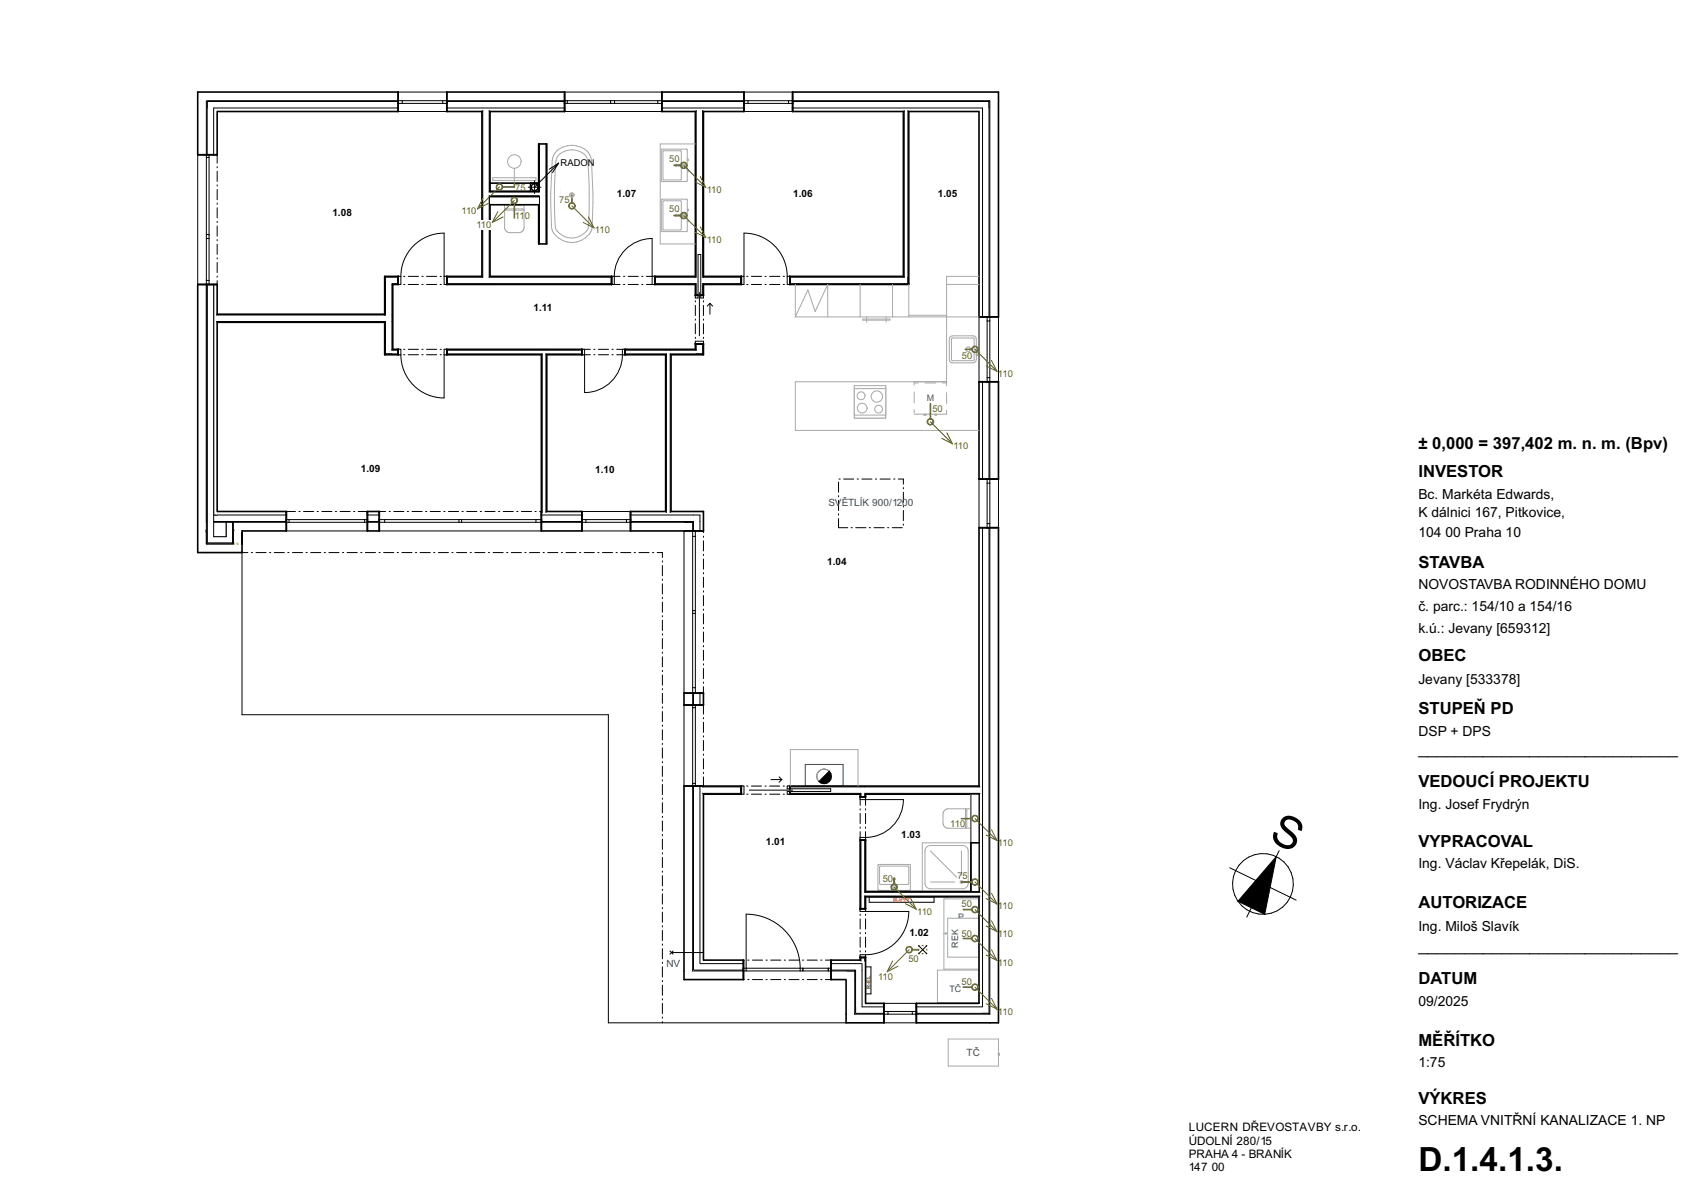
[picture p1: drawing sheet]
<svg xmlns="http://www.w3.org/2000/svg" width="420mm" height="297mm" viewBox="0 0 420 297" stroke-linecap="round" stroke-linejoin="round" font-family="sans-serif">
<defs><g id="words">
<text font-size="11" x="312.9" y="207.2" transform="rotate(26 312.9 207.2)">S</text>
<text font-size="8.2" x="350" y="289">D.1.4.1.3.</text>
<g font-size="4.1">
<text x="350" y="110.8">± 0,000 = 397,402 m. n. m. (Bpv)</text>
<text x="350" y="117.6">INVESTOR</text>
<text x="350" y="140.1">STAVBA</text>
<text x="350" y="163.2">OBEC</text>
<text x="350" y="176.2">STUPEŇ PD</text>
<text x="350" y="186">____________________________</text>
<text x="350" y="194.2">VEDOUCÍ PROJEKTU</text>
<text x="350" y="209">VYPRACOVAL</text>
<text x="350" y="223.9">AUTORIZACE</text>
<text x="350" y="234.5">____________________________</text>
<text x="350" y="242.8">DATUM</text>
<text x="350" y="258.1">MĚŘÍTKO</text>
<text x="350" y="272.4">VÝKRES</text>
</g>
<g font-size="3.4">
<text x="350" y="123.1">Bc. Markéta Edwards,</text>
<text x="350" y="127.5">K dálnici 167, Pitkovice,</text>
<text x="350" y="132.5">104</text>
<text x="356.7" y="132.5">00 Praha 10</text>
<text x="350" y="145.2">NOVOSTAVBA RODINNÉHO DOMU</text>
<text x="350" y="150.6">č. parc.: 154/10 a 154/16</text>
<text x="350" y="156">k.ú.: Jevany [659312]</text>
<text x="350" y="168.7">Jevany [533378]</text>
<text x="350" y="181.7">DSP + DPS</text>
<text x="350" y="199.6">Ing. Josef Frydrýn</text>
<text x="350" y="214.2">Ing. Václav Křepelák, DiS.</text>
<text x="350" y="229.8">Ing. Miloš Slavík</text>
<text x="350" y="248.2">09/2025</text>
<text x="350" y="263.2">1:75</text>
<text x="350" y="277.5">SCHEMA VNITŘNÍ KANALIZACE 1. NP</text>
</g>
<g font-size="2.9">
<text x="293.4" y="279.1">LUCERN DŘEVOSTAVBY s.r.o.</text>
<text x="293.4" y="282.3">ÚDOLNÍ 280/15</text>
<text x="293.4" y="285.6">PRAHA 4 - BRANÍK</text>
<text x="293.4" y="288.8">147</text>
<text x="299" y="288.8">00</text>
</g>
<g font-size="2.5">
<text x="82" y="53.4">1.08</text>
<text x="152.2" y="48.7">1.07</text>
<text x="195.8" y="48.7">1.06</text>
<text x="231.4" y="48.7">1.05</text>
<text x="131.7" y="76.6">1.11</text>
<text x="89.1" y="116.5">1.09</text>
<text x="146.9" y="116.6">1.10</text>
<text x="204.1" y="139.4">1.04</text>
<text x="189" y="208.4">1.01</text>
<text x="222.4" y="206.6">1.03</text>
<text x="224.4" y="231">1.02</text>
</g>
<g font-size="2.5" fill="#1a4f6e">
<text x="204.4" y="124.7">SV</text>
<text x="207.7" y="124.7">ĚTLÍK 900/1200</text>
<text x="164.5" y="238.5">NV</text>
<text x="238.5" y="260.4">TČ</text>
</g>
<text font-size="2.3" x="138.3" y="41">RADON</text>
<g font-size="2.3" fill="#6d6f03">
<text x="165.2" y="40">50</text>
<text x="127.1" y="47">75</text>
<text x="174.4" y="47.5">110</text>
<text x="113.9" y="52.9">110</text>
<text x="127.1" y="53.9">11</text>
<text x="129.5" y="53.9">0</text>
<text x="138" y="50">75</text>
<text x="165.2" y="52.4">50</text>
<text x="117.5" y="56.2">1</text>
<text x="118.7" y="56.2">10</text>
<text x="146.8" y="57.5">110</text>
<text x="174.4" y="59.9">110</text>
<text x="237.3" y="88.5">50</text>
<text x="246.3" y="92.9">110</text>
<text x="230.1" y="101.6">50</text>
<text x="235.3" y="110.8">110</text>
<text x="234.5" y="203.9">110</text>
<text x="246.3" y="208.7">110</text>
<text x="217.8" y="217.6">50</text>
<text x="236.3" y="216.7">75</text>
<text x="226.3" y="225.6">110</text>
<text x="237.3" y="223.8">50</text>
<text x="246.3" y="224.3">110</text>
<text x="237.3" y="231.2">50</text>
<text x="246.3" y="231.1">110</text>
<text x="224.2" y="237.3">50</text>
<text x="246.3" y="238.3">110</text>
<text x="216.7" y="241.8">110</text>
<text x="237.3" y="243.1">50</text>
<text x="246.3" y="250.3">110</text>
</g>
<text font-size="2.2" fill="#545454" x="228.7" y="98.9">M</text>
<g font-size="2.2" fill="#1a4f6e">
<text x="236.5" y="226.8">P</text>
<text x="236.5" y="233.8" transform="rotate(-90 236.5 233.8)">REK</text>
<text x="236.5" y="235.5">S</text>
<text x="234.3" y="244.7">TČ</text>
</g>
<text font-size="1.4" fill="#f00" x="220.5" y="222.4">R-VYT</text>
<text font-size="1.4" fill="#7b0011" x="214.8" y="243.9" transform="rotate(-90 214.8 243.9)">R-EL</text>
</g></defs>
<g fill="none" stroke="#000" stroke-width=".25">
<path d="M303.5 214.1l16.4 7.9M314.9 211.3l-2.8 14.2-6.6-3.2zM315.6 209.9l-7.9 16.3"/>
<circle cx="311.7" cy="218.1" r="7.5"/>
</g>
<path d="M314.9 211.3l-2.8 14.2-6.6-3.2z" fill="#000"/>
<path d="M39.6 18.5h218.8v248.6h-218.8z" fill-rule="evenodd" fill="#fff"/>
<!-- layer: TZB - kanalizace -->
<path d="M221.8 219.6h.4v.3h-.4z" fill-rule="evenodd" fill="#fff"/>
<path d="M221.8 219.6h.4v.3h-.4z" fill="none" stroke="#a8a8a8" stroke-width=".25"/>
<path d="M219.1 219.6h.4v.3h-.4z" fill-rule="evenodd" fill="#fff"/>
<path d="M219.1 219.6h.4v.3h-.4z" fill="none" stroke="#a8a8a8" stroke-width=".25"/>
<path d="M216.7 213.3h7.9v6.3h-7.9z" fill-rule="evenodd" fill="#fff"/>
<g fill="none" stroke="#a8a8a8" stroke-width=".25">
<path d="M216.7 213.3h7.9v6.3h-7.9zM217.1 213.7h7.1v4.4h-7.1z"/>
<circle cx="220.7" cy="216.8" r=".27"/>
</g>
<path d="M220.6 217.4h.2l.2 1.4-.3 .4-.4-.4z" fill-rule="evenodd" fill="#fff"/>
<path d="M220.4 218.2l.3-.2 .2 .2M220.4 218.2l-.1 .6 .4 .4 .3-.4-.1-.6M220.4 218.2l.3-.9 .2 .9M220.5 218.2h.3v.3h-.3z" fill="none" stroke="#a8a8a8" stroke-width=".25"/>
<g fill="#fff">
<path d="M127.1 50.2v.3z" fill-rule="evenodd"/>
<path d="M126.9 50.2h.2v.3h-.2z" fill-rule="evenodd"/>
<path d="M126.8 50.2h.1v.3h-.1z" fill-rule="evenodd"/>
<path d="M126.7 50.2l.1 .3z" fill-rule="evenodd"/>
<path d="M127.5 50.2h.2v.3h-.2z" fill-rule="evenodd"/>
<path d="M127.1 50.2h.4v.3h-.4z" fill-rule="evenodd"/>
<path d="M126.4 50.2h.3v.3h-.3z" fill-rule="evenodd"/>
<path d="M126.2 50.2h.2v.3h-.2z" fill-rule="evenodd"/>
</g>
<path d="M126.2 50.2h1.5v.3h-1.5zM126.7 50.2v.3M127.1 50.2v.3" fill="none" stroke="#a8a8a8" stroke-width=".25"/>
<path d="M124.5 50.5h4.8v5.6a1.31 1.31 0 0 1-1.3 1.3h-2.1a1.3 1.3 0 0 1-1.4-1.3z" fill-rule="evenodd" fill="#fff"/>
<path d="M124.5 50.5h4.8v5.6a1.31 1.31 0 0 1-1.3 1.3h-2.1a1.3 1.3 0 0 1-1.4-1.3zM124.6 51.7l.3-.2h4.1l.3 .3h-4.8z" fill="none" stroke="#a8a8a8" stroke-width=".25"/>
<path d="M125.3 50.5l3.3 .1z" fill-rule="evenodd" fill="#fff"/>
<path d="M125.3 50.5l3.3 .1z" fill="none" stroke="#a8a8a8" stroke-width=".25"/>
<g fill="#fff">
<path d="M239.6 202.1h.3z" fill-rule="evenodd"/>
<path d="M239.6 201.9h.3v.2h-.3z" fill-rule="evenodd"/>
<path d="M239.6 201.8h.3v.1h-.3z" fill-rule="evenodd"/>
<path d="M239.6 201.7l.3 .1z" fill-rule="evenodd"/>
<path d="M239.6 202.4h.3v.3h-.3z" fill-rule="evenodd"/>
<path d="M239.6 202.1h.3v.3h-.3z" fill-rule="evenodd"/>
<path d="M239.6 201.4h.3v.3h-.3z" fill-rule="evenodd"/>
<path d="M239.6 201.1h.3v.3h-.3z" fill-rule="evenodd"/>
</g>
<path d="M239.6 201.1h.3v1.6h-.3zM239.6 202.1h.3M239.6 201.7h.3" fill="none" stroke="#a8a8a8" stroke-width=".25"/>
<path d="M233.1 199.9l.9-.4h5.6v4.8h-5.6a1.31 1.31 0 0 1-1.3-1.3v-2.4z" fill-rule="evenodd" fill="#fff"/>
<path d="M233.1 199.9l.9-.4h5.6v4.8h-5.6a1.31 1.31 0 0 1-1.3-1.3v-2.4zM238.3 199.5l.3 .3v4.2l-.3 .3z" fill="none" stroke="#a8a8a8" stroke-width=".25"/>
<path d="M239.5 200.3l.1 3.2z" fill-rule="evenodd" fill="#fff"/>
<path d="M239.5 200.3l.1 3.2z" fill="none" stroke="#a8a8a8" stroke-width=".25"/>
<path d="M169.6 39.3h.3v.3h-.3z" fill-rule="evenodd" fill="#fff"/>
<path d="M169.6 39.3h.3v.3h-.3z" fill="none" stroke="#a8a8a8" stroke-width=".25"/>
<path d="M169.6 41.9h.3v.4h-.3z" fill-rule="evenodd" fill="#fff"/>
<path d="M169.6 41.9h.3v.4h-.3z" fill="none" stroke="#a8a8a8" stroke-width=".25"/>
<path d="M163.3 36.8h6.2v7.9h-6.2z" fill-rule="evenodd" fill="#fff"/>
<g fill="none" stroke="#a8a8a8" stroke-width=".25">
<path d="M163.3 36.8h6.2v7.9h-6.2zM163.7 37.2h4.4v7.1h-4.4z"/>
<circle cx="166.8" cy="40.8" r=".27"/>
</g>
<path d="M167.3 40.7l1.5-.2 .3 .3-.3 .3-1.4-.2z" fill-rule="evenodd" fill="#fff"/>
<path d="M168.1 40.6l-.1 .2 .1 .2M168.1 40.6l.7-.1 .3 .3-.3 .3-.7-.1M168.1 40.6l-.8 .2 .8 .2M168.1 40.7l.4-.1v.4l-.4-.1z" fill="none" stroke="#a8a8a8" stroke-width=".25"/>
<path d="M169.6 51.6h.3v.4h-.3z" fill-rule="evenodd" fill="#fff"/>
<path d="M169.6 51.6h.3v.4h-.3z" fill="none" stroke="#a8a8a8" stroke-width=".25"/>
<path d="M169.6 54.3h.3v.3h-.3z" fill-rule="evenodd" fill="#fff"/>
<path d="M169.6 54.3h.3v.3h-.3z" fill="none" stroke="#a8a8a8" stroke-width=".25"/>
<path d="M163.3 49.2h6.2v7.9h-6.2z" fill-rule="evenodd" fill="#fff"/>
<g fill="none" stroke="#a8a8a8" stroke-width=".25">
<path d="M163.3 49.2h6.2v7.9h-6.2zM163.7 49.6h4.4v7.1h-4.4z"/>
<circle cx="166.8" cy="53.1" r=".27"/>
</g>
<path d="M167.3 53l1.5-.2 .3 .3-.3 .4-1.4-.2z" fill-rule="evenodd" fill="#fff"/>
<path d="M168.1 52.9l-.1 .2 .1 .3M168.1 52.9l.7-.1 .3 .3-.3 .4-.7-.1M168.1 52.9l-.8 .2 .8 .3M168.1 53h.4v.3h-.4z" fill="none" stroke="#a8a8a8" stroke-width=".25"/>
<path d="M233.4 221.5h.4v.2h-.4z" fill-rule="evenodd" fill="#fff"/>
<path d="M233.4 221.5h.4v.2h-.4z" fill="none" stroke="#a8a8a8" stroke-width=".25"/>
<path d="M233.4 221.5h.4v.2h-.4z" fill-rule="evenodd" fill="#fff"/>
<path d="M233.4 221.5h.4v.2h-.4z" fill="none" stroke="#a8a8a8" stroke-width=".25"/>
<path d="M232.9 221.7h8.7v8.7h-8.7z" fill-rule="evenodd" fill="#fff"/>
<path d="M232.9 221.7h8.7v8.7h-8.7z" fill="none" stroke="#a8a8a8" stroke-width=".25"/>
<path d="M233.4 230.1h.4v.3h-.4z" fill-rule="evenodd" fill="#fff"/>
<path d="M233.4 230.1h.4v.3h-.4z" fill="none" stroke="#a8a8a8" stroke-width=".25"/>
<path d="M233.4 230.1h.4v.3h-.4z" fill-rule="evenodd" fill="#fff"/>
<path d="M233.4 230.1h.4v.3h-.4z" fill="none" stroke="#a8a8a8" stroke-width=".25"/>
<path d="M232.9 230.4h8.7v8.7h-8.7z" fill-rule="evenodd" fill="#fff"/>
<path d="M232.9 230.4h8.7v8.7h-8.7z" fill="none" stroke="#a8a8a8" stroke-width=".25"/>
<path d="M198.7 188.6h9.3v5.3h-9.3z" fill-rule="evenodd" fill="#fff"/>
<path d="M198.7 188.6h9.3v5.3h-9.3z" fill="none" stroke="#1a4f6e" stroke-width=".25"/>
<g fill="#fff">
<path d="M225.6 94.2h8v8h-8z" fill-rule="evenodd"/>
<path d="M230.7 102.2h.4v.2h-.4z" fill-rule="evenodd"/>
</g>
<path d="M230.7 102.2h.4v.2h-.4z" fill="none" stroke="#a8a8a8" stroke-width=".25"/>
<path d="M228 102.2h.5v.2h-.5z" fill-rule="evenodd" fill="#fff"/>
<path d="M225.6 94.2h8M225.6 94.5h1M228.3 94.5h2.6M232.6 94.5h1M225.6 102.2h8M228 102.2v.2h.5v-.2" fill="none" stroke="#a8a8a8" stroke-width=".25"/>
<path d="M210.8 95.1h7.8v8h-7.8z" fill-rule="evenodd" fill="#fff"/>
<path d="M210.8 95.1h7.8v8h-7.8z" fill="none" stroke="#a8a8a8" stroke-width=".25"/>
<path d="M210.8 95.1h7.8v8h-7.8z" fill-rule="evenodd" fill="#fff"/>
<path d="M210.8 95.1h7.8v8h-7.8z" fill="none" stroke="#a8a8a8" stroke-width=".25"/>
<path d="M210.8 95.9h7.8v6.5h-7.8z" fill-rule="evenodd" fill="#fff"/>
<g fill="none" stroke="#a8a8a8" stroke-width=".25">
<path d="M210.8 95.9h7.8v6.5h-7.8z"/>
<circle cx="212.5" cy="97.6" r=".97"/>
<circle cx="216.4" cy="97.8" r="1.4"/>
<circle cx="212.8" cy="100.7" r="1.2"/>
<circle cx="216.8" cy="100.9" r=".97"/>
</g>
<path d="M234.4 83.2l.7-.4 5.4 .1 .4 .7-.1 5.5-.7 .4-5.4-.1-.4-.7z" fill-rule="evenodd" fill="#fff"/>
<path d="M234.4 83.2l.7-.4 5.4 .1 .4 .7-.1 5.5-.7 .4-5.4-.1-.4-.7z" fill="none" stroke="#a8a8a8" stroke-width=".25"/>
<path d="M240.9 86h.3v.4h-.3z" fill-rule="evenodd" fill="#fff"/>
<path d="M240.9 86h.3v.4h-.3z" fill="none" stroke="#a8a8a8" stroke-width=".25"/>
<path d="M240.9 87.3h.3v.4h-.3z" fill-rule="evenodd" fill="#fff"/>
<g fill="none" stroke="#a8a8a8" stroke-width=".25">
<path d="M234.8 83.5l.3-.1h5.2l.1 .2v5.2l-.3 .2-5.2-.1-.1-.2zM240.9 87.3h.3v.4h-.3z"/>
<circle cx="238.9" cy="86.2" r=".6"/>
</g>
<path d="M227.6 207.9h12v12h-12z" fill-rule="evenodd" fill="#fff"/>
<g fill="none" stroke="#a8a8a8" stroke-width=".25">
<path d="M227.6 207.9h12v12h-12zM228.8 208.8l.8-.2h8a1.33 1.33 0 0 1 1.3 1.3v8a1.33 1.33 0 0 1-1.3 1.3h-8a1.33 1.33 0 0 1-1.3-1.3v-8v-.4zM229.6 217.6h6M229.6 209.9l6.5 6.5M237.3 209.9v6"/>
<circle cx="237.3" cy="217.6" r=".33"/>
</g>
<path d="M52.7 128.6h18v.2h-18z" fill-rule="evenodd" fill="#fff"/>
<path d="M52.7 128.6h18v.2h-18z" fill="none" stroke="#000" stroke-width=".25"/>
<path d="M51.1 70.3h1.6v62.1h-1.6z" fill-rule="evenodd" fill="#fff"/>
<path d="M51.1 70.3h1.6v62.1h-1.6z" fill="none" stroke="#000" stroke-width=".25"/>
<path d="M214.5 221.2h16v1.4h-16z" fill-rule="evenodd" fill="#fff"/>
<path d="M214.5 221.2h16v1.4h-16z" fill="none" stroke="#000" stroke-width=".25"/>
<path d="M213.6 238.5h1.3v6.7h-1.3z" fill-rule="evenodd" fill="#fff"/>
<path d="M213.6 238.5h1.3v6.7h-1.3z" fill="none" stroke="#000" stroke-width=".25"/>
<path d="M241.6 239.8h.3v.3h-.3z" fill-rule="evenodd" fill="#fff"/>
<path d="M241.6 239.8h.3v.3h-.3z" fill="none" stroke="#a8a8a8" stroke-width=".25"/>
<path d="M241.6 239.8h.3v.3h-.3z" fill-rule="evenodd" fill="#fff"/>
<path d="M241.6 239.8h.3v.3h-.3z" fill="none" stroke="#a8a8a8" stroke-width=".25"/>
<path d="M231.3 239.3h10.3v8h-10.3z" fill-rule="evenodd" fill="#fff"/>
<path d="M231.3 239.3h10.3v8h-10.3z" fill="none" stroke="#a8a8a8" stroke-width=".25"/>
<path d="M241.6 227h.3v.4h-.3z" fill-rule="evenodd" fill="#fff"/>
<path d="M241.6 227h.3v.4h-.3z" fill="none" stroke="#a8a8a8" stroke-width=".25"/>
<path d="M241.6 227h.3v.4h-.3z" fill-rule="evenodd" fill="#fff"/>
<path d="M241.6 227h.3v.4h-.3z" fill="none" stroke="#a8a8a8" stroke-width=".25"/>
<path d="M233.9 226.5h7.7v9.6h-7.7z" fill-rule="evenodd" fill="#fff"/>
<path d="M233.9 226.5h7.7v9.6h-7.7z" fill="none" stroke="#a8a8a8" stroke-width=".25"/>
<path d="M137.4 37.2a5.4 5.4 0 0 1 8.2 1l.2 .7a95.8 95.8 0 0 1 .2 17.7 5.3 5.3 0 0 1-4.9 3.2 5.3 5.3 0 0 1-4.9-3.2 95.9 95.9 0 0 1 .2-17.7z" fill-rule="evenodd" fill="#fff"/>
<g fill="none" stroke="#a8a8a8" stroke-width=".25">
<path d="M137.4 37.2a5.4 5.4 0 0 1 8.2 1l.2 .7a95.8 95.8 0 0 1 .2 17.7 5.3 5.3 0 0 1-4.9 3.2 5.3 5.3 0 0 1-4.9-3.2 95.9 95.9 0 0 1 .2-17.7zM138 38.1a4.7 4.7 0 0 1 6.8 .7l.1 .5a101 101 0 0 1 .3 16.7 4.5 4.5 0 0 1-7.3 1.4l-.6-.6a23.4 23.4 0 0 1-.5-6.1l.3-10.1a3.4 3.4 0 0 1 .9-2.5zM139.6 39.8a2.28 2.28 0 0 1 2.5-.5 2.28 2.28 0 0 1 1.4 2.2l.2 4.7-.1 4.3a2.82 2.82 0 0 1-3 3.4 3.1 3.1 0 0 1-2-3.4l.1-7.4a4.4 4.4 0 0 1 .9-3.3z"/>
<circle cx="141.1" cy="40" r=".33"/>
</g>
<g fill="#fff">
<path d="M53.4 27.3l.2 .2h-.2z"/>
<path d="M52.7 26.6l.7 .7h-.7z"/>
<path d="M51.1 25l1.6 1.6h-1.6z"/>
<path d="M50.9 24.8l.2 .2h-.2z"/>
<path d="M48.8 22.7l2.1 2.1h-2.1z"/>
<path d="M241.8 27.3v.2h-.2z"/>
<path d="M241.8 27.3l.7-.7v.7z"/>
<path d="M242.5 26.6l1.6-1.6v1.6z"/>
<path d="M244.3 24.8v.2h-.2z"/>
<path d="M246.4 22.7v2.1h-2.1z"/>
<path d="M241.6 27.3h.2l-.2 .2z"/>
<path d="M53.4 27.3h.2v.2z"/>
<path d="M241.8 26.6h.7l-.7 .7z"/>
<path d="M52.7 26.6h.7v.7z"/>
<path d="M242.5 25h1.6l-1.6 1.6z"/>
<path d="M51.1 25h1.6v1.6z"/>
<path d="M244.1 24.8h.2l-.2 .2z"/>
<path d="M50.9 24.8h.2v.2z"/>
<path d="M244.3 22.7h2.1l-2.1 2.1z"/>
<path d="M48.8 22.7h2.1v2.1z"/>
<path d="M138.4 38.8h5.5v17.4h-5.5z" fill-rule="evenodd"/>
<path d="M224.3 27.3h17.3v.2h-17.3z" fill-rule="evenodd"/>
<path d="M224.1 27.3h.2v.2h-.2z" fill-rule="evenodd"/>
<path d="M222.9 27.3h.2v.2h-.2z" fill-rule="evenodd"/>
<path d="M173.6 27.3h10v.2h-10z" fill-rule="evenodd"/>
<path d="M195.6 27.3h27.3v.2h-27.3z" fill-rule="evenodd"/>
<path d="M173.4 27.3h.2v.2h-.2z" fill-rule="evenodd"/>
<path d="M171.6 27.3h.2v.2h-.2z" fill-rule="evenodd"/>
<path d="M120.9 27.3h18.4v.2h-18.4z" fill-rule="evenodd"/>
<path d="M163.3 27.3h8.3v.2h-8.3z" fill-rule="evenodd"/>
<path d="M120.7 27.3h.2v.2h-.2z" fill-rule="evenodd"/>
<path d="M118.9 27.3h.2v.2h-.2z" fill-rule="evenodd"/>
<path d="M53.6 27.3h44.7v.2h-44.7z" fill-rule="evenodd"/>
<path d="M110.3 27.3h8.6v.2h-8.6z" fill-rule="evenodd"/>
<path d="M224.1 26.6h17.7v.7h-17.7z" fill-rule="evenodd"/>
<path d="M223.1 26.6h1v.7h-1z" fill-rule="evenodd"/>
<path d="M173.4 26.6h10.2v.7h-10.2z" fill-rule="evenodd"/>
<path d="M195.6 26.6h27.5v.7h-27.5z" fill-rule="evenodd"/>
<path d="M171.8 26.6h1.6v.7h-1.6z" fill-rule="evenodd"/>
<path d="M120.7 26.6h18.6v.7h-18.6z" fill-rule="evenodd"/>
<path d="M163.3 26.6h8.5v.7h-8.5z" fill-rule="evenodd"/>
<path d="M119.1 26.6h1.6v.7h-1.6z" fill-rule="evenodd"/>
<path d="M53.4 26.6h44.9v.7h-44.9z" fill-rule="evenodd"/>
<path d="M110.3 26.6h8.8v.7h-8.8z" fill-rule="evenodd"/>
<path d="M52.7 25h45.6v1.6h-45.6z" fill-rule="evenodd"/>
<path d="M110.3 25h29v1.6h-29z" fill-rule="evenodd"/>
<path d="M163.3 25h20.3v1.6h-20.3z" fill-rule="evenodd"/>
<path d="M195.6 25h46.9v1.6h-46.9z" fill-rule="evenodd"/>
<path d="M51.1 24.8h47.2v.2h-47.2z" fill-rule="evenodd"/>
<path d="M110.3 24.8h29v.2h-29z" fill-rule="evenodd"/>
<path d="M163.3 24.8h20.3v.2h-20.3z" fill-rule="evenodd"/>
<path d="M195.6 24.8h48.5v.2h-48.5z" fill-rule="evenodd"/>
<path d="M50.9 22.7h47.4v2.1h-47.4z" fill-rule="evenodd"/>
<path d="M110.3 22.7h29v2.1h-29z" fill-rule="evenodd"/>
<path d="M163.3 22.7h20.3v2.1h-20.3z" fill-rule="evenodd"/>
<path d="M195.6 22.7h48.7v2.1h-48.7z" fill-rule="evenodd"/>
<path d="M98.3 22.7h12v4.8h-12z" fill-rule="evenodd"/>
<path d="M183.6 22.7h12v4.8h-12z" fill-rule="evenodd"/>
<path d="M139.3 22.7h24v4.8h-24z" fill-rule="evenodd"/>
</g>
<g fill="none" stroke="#000" stroke-width=".25">
<path d="M52.7 26.6h45.6M98.3 25h-47.2v1.6M98.3 24.8h-47.4v.2M98.3 22.7h12M98.3 27.5h12M110.3 26.6h29M110.3 25h29M110.3 24.8h29M119.1 27.3v.2M120.7 27.3v.2M163.3 26.6h20.3M163.3 25h20.3"/>
<path d="M163.3 24.8h20.3M171.8 27.3v.2M173.4 27.3v.2M195.6 25h48.5v1.6M195.6 24.8h48.7v.2M195.6 26.6h46.9M223.1 27.3v.2M224.1 27.3v.2"/>
</g>
<path d="M48.8 24.8v-2.1h49.5v4.8h-44.7M118.9 27.5h-8.6v-4.8h29v4.8h-18.4M171.6 27.5h-8.3v-4.8h20.3v4.8h-10M224.3 27.5h17.3M246.4 24.8v-2.1h-50.8v4.8h27.3" fill="none" stroke="#000" stroke-width=".4"/>
<g fill="#fff">
<path d="M98.3 24.8h1v.7h-1z" fill-rule="evenodd"/>
<path d="M109.3 24.8h1v.7h-1z" fill-rule="evenodd"/>
<path d="M99.3 24.8h10v.7h-10z" fill-rule="evenodd"/>
</g>
<path d="M98.3 25.5h12M98.3 24.8h12M99.3 24.8v.7M109.3 24.8v.7M183.6 22.7h12M183.6 27.5h12" fill="none" stroke="#000" stroke-width=".25"/>
<path d="M98.3 22.7v4.8M110.3 22.7v4.8" fill="none" stroke="#000" stroke-width=".4"/>
<g fill="#fff">
<path d="M183.6 24.8h1v.7h-1z" fill-rule="evenodd"/>
<path d="M194.6 24.8h1v.7h-1z" fill-rule="evenodd"/>
<path d="M184.6 24.8h10v.7h-10z" fill-rule="evenodd"/>
</g>
<path d="M139.3 22.7h24M139.3 27.5h24M183.6 25.5h12M183.6 24.8h12M184.6 24.8v.7M194.6 24.8v.7" fill="none" stroke="#000" stroke-width=".25"/>
<path d="M183.6 22.7v4.8M195.6 22.7v4.8" fill="none" stroke="#000" stroke-width=".4"/>
<g fill="#fff">
<path d="M139.3 24.8h.7v.7h-.7z" fill-rule="evenodd"/>
<path d="M150.7 24.8h.3v.7h-.3z" fill-rule="evenodd"/>
<path d="M140 24.8h10.7v.7h-10.7z" fill-rule="evenodd"/>
<path d="M151 24.8h.7v.7h-.7z" fill-rule="evenodd"/>
<path d="M162.3 24.8h1v.7h-1z" fill-rule="evenodd"/>
<path d="M151.7 24.8h10.6v.7h-10.6z" fill-rule="evenodd"/>
</g>
<path d="M139.3 25.5h24M139.3 24.8h24M140 24.8v.7M150.7 24.8v.7M151.7 24.8v.7M162.3 24.8v.7" fill="none" stroke="#000" stroke-width=".25"/>
<path d="M139.3 22.7v4.8M163.3 22.7v4.8" fill="none" stroke="#000" stroke-width=".4"/>
<g fill="#fff">
<path d="M241.6 247.5l.2 .2h-.2z"/>
<path d="M241.8 247.7l.7 .7h-.7z"/>
<path d="M242.5 248.4l1.6 1.6h-1.6z"/>
<path d="M244.1 250l.2 .2h-.2z"/>
<path d="M244.3 250.2l2.1 2.1h-2.1z"/>
<path d="M241.6 247.5h.2v.2z"/>
<path d="M241.8 247.7h.7v.7z"/>
<path d="M242.5 248.4h1.6v1.6z"/>
<path d="M244.1 250h.2v.2z"/>
<path d="M244.3 250.2h2.1v2.1z"/>
<path d="M241.6 221.2h.2v26.3h-.2z" fill-rule="evenodd"/>
<path d="M241.6 221h.2v.2h-.2z" fill-rule="evenodd"/>
<path d="M241.6 219.9h.2v.2h-.2z" fill-rule="evenodd"/>
<path d="M241.6 195.9h.2v24h-.2z" fill-rule="evenodd"/>
<path d="M241.6 195.7h.2v.2h-.2z" fill-rule="evenodd"/>
<path d="M241.6 193.9h.2v.2h-.2z" fill-rule="evenodd"/>
<path d="M241.6 27.5h.2v50.7h-.2z" fill-rule="evenodd"/>
<path d="M241.6 130.2h.2v63.7h-.2z" fill-rule="evenodd"/>
<path d="M241.6 94.2h.2v24h-.2z" fill-rule="evenodd"/>
<path d="M241.8 221h.7v26.7h-.7z" fill-rule="evenodd"/>
<path d="M241.8 220.1h.7v.9h-.7z" fill-rule="evenodd"/>
<path d="M241.8 195.7h.7v24.4h-.7z" fill-rule="evenodd"/>
<path d="M241.8 194.1h.7v1.6h-.7z" fill-rule="evenodd"/>
<path d="M241.8 27.3h.7v50.9h-.7z" fill-rule="evenodd"/>
<path d="M241.8 130.2h.7v63.9h-.7z" fill-rule="evenodd"/>
<path d="M241.8 94.2h.7v24h-.7z" fill-rule="evenodd"/>
<path d="M242.5 26.6h1.6v51.6h-1.6z" fill-rule="evenodd"/>
<path d="M242.5 130.2h1.6v118.2h-1.6z" fill-rule="evenodd"/>
<path d="M242.5 94.2h1.6v24h-1.6z" fill-rule="evenodd"/>
<path d="M244.1 25h.2v53.2h-.2z" fill-rule="evenodd"/>
<path d="M244.1 130.2h.2v119.8h-.2z" fill-rule="evenodd"/>
<path d="M244.1 94.2h.2v24h-.2z" fill-rule="evenodd"/>
<path d="M244.3 24.8h2.1v53.4h-2.1z" fill-rule="evenodd"/>
<path d="M244.3 94.2h2.1v24h-2.1z" fill-rule="evenodd"/>
<path d="M244.3 130.2h2.1v120h-2.1z" fill-rule="evenodd"/>
<path d="M241.6 78.2h4.8v16h-4.8z" fill-rule="evenodd"/>
<path d="M241.6 118.2h4.8v12h-4.8z" fill-rule="evenodd"/>
</g>
<g fill="none" stroke="#000" stroke-width=".25">
<path d="M242.5 26.6v51.6M244.1 25v53.2M244.3 24.8v53.4M241.6 78.2v16M246.4 78.2v16M242.5 94.2v24M244.1 94.2v24M244.3 94.2v24M242.5 130.2v118.2M244.1 130.2v119.8h-1.6M244.3 130.2v120h-.2M241.6 194.1h.2"/>
<path d="M241.6 195.7h.2M241.6 220.1h.2M241.6 221h.2"/>
</g>
<path d="M246.4 24.8v53.4h-4.8v-50.7M241.6 94.2h4.8v24h-4.8zM241.6 193.9v-63.7h4.8v122.1h-2.1M241.6 195.9v24M241.6 221.2v26.3" fill="none" stroke="#000" stroke-width=".4"/>
<g fill="#fff">
<path d="M243.6 78.2h.7v1h-.7z" fill-rule="evenodd"/>
<path d="M243.6 93.2h.7v1h-.7z" fill-rule="evenodd"/>
<path d="M243.6 79.2h.7v14h-.7z" fill-rule="evenodd"/>
</g>
<path d="M243.6 78.2v16M243.6 79.2h.7M244.3 78.2v16M243.6 93.2h.7M241.6 118.2v12M246.4 118.2v12" fill="none" stroke="#000" stroke-width=".25"/>
<path d="M241.6 78.2h4.8M241.6 94.2h4.8" fill="none" stroke="#000" stroke-width=".4"/>
<g fill="#fff">
<path d="M243.6 118.2h.7v1h-.7z" fill-rule="evenodd"/>
<path d="M243.6 129.2h.7v1h-.7z" fill-rule="evenodd"/>
<path d="M243.6 119.2h.7v10h-.7z" fill-rule="evenodd"/>
</g>
<path d="M243.6 118.2v12M243.6 119.2h.7M244.3 118.2v12M243.6 129.2h.7" fill="none" stroke="#000" stroke-width=".25"/>
<path d="M241.6 118.2h4.8M241.6 130.2h4.8" fill="none" stroke="#000" stroke-width=".4"/>
<g fill="#fff">
<path d="M213.4 247.5h.2l-.2 .2z"/>
<path d="M212.7 247.7h.7l-.7 .7z"/>
<path d="M211.1 248.4h1.6l-1.6 1.6z"/>
<path d="M210.9 250h.2l-.2 .2z"/>
<path d="M208.8 250.2h2.1l-2.1 2.1z"/>
<path d="M213.6 247.5v.2h-.2z"/>
<path d="M213.4 247.7v.7h-.7z"/>
<path d="M211.1 250l1.6-1.6v1.6z"/>
<path d="M211.1 250v.2h-.2z"/>
<path d="M210.9 250.2v2.1h-2.1z"/>
<path d="M213.6 247.5h4.5v.2h-4.5z" fill-rule="evenodd"/>
<path d="M226.1 247.5h15.5v.2h-15.5z" fill-rule="evenodd"/>
<path d="M213.4 247.7h4.7v.7h-4.7z" fill-rule="evenodd"/>
<path d="M226.1 247.7h15.7v.7h-15.7z" fill-rule="evenodd"/>
<path d="M212.7 248.4h5.4v1.6h-5.4z" fill-rule="evenodd"/>
<path d="M226.1 248.4h16.4v1.6h-16.4z" fill-rule="evenodd"/>
<path d="M211.1 250h7v.2h-7z" fill-rule="evenodd"/>
<path d="M226.1 250h18v.2h-18z" fill-rule="evenodd"/>
<path d="M210.9 250.2h7.2v2.1h-7.2z" fill-rule="evenodd"/>
<path d="M226.1 250.2h18.2v2.1h-18.2z" fill-rule="evenodd"/>
<path d="M218.1 247.5h8v4.8h-8z" fill-rule="evenodd"/>
</g>
<path d="M210.9 250v.2h7.2M211.1 248.4v1.6h7M212.7 248.4h5.4M218.1 252.3h8M218.1 247.5h8M226.1 248.4h16.4M226.1 250h18M226.1 250.2h18.2" fill="none" stroke="#000" stroke-width=".25"/>
<path d="M213.6 247.5h4.5v4.8h-9.3v-2.1M241.6 247.5h-15.5v4.8h18.2" fill="none" stroke="#000" stroke-width=".4"/>
<g fill="#fff">
<path d="M218.1 249.5h1v.7h-1z" fill-rule="evenodd"/>
<path d="M225.1 249.5h1v.7h-1z" fill-rule="evenodd"/>
<path d="M219.1 249.5h6v.7h-6z" fill-rule="evenodd"/>
</g>
<path d="M218.1 249.5h8M218.1 250.2h8M219.1 249.5v.7M225.1 249.5v.7" fill="none" stroke="#000" stroke-width=".25"/>
<path d="M218.1 247.5v4.8M226.1 247.5v4.8" fill="none" stroke="#000" stroke-width=".4"/>
<g fill="#fff">
<path d="M213.4 236.8h.2l-.2 .2z"/>
<path d="M212.7 237h.7l-.7 .7z"/>
<path d="M211.1 237.7h1.6l-1.6 1.6z"/>
<path d="M210.9 239.3h.2l-.2 .2z"/>
<path d="M208.8 239.5h2.1l-2.1 2.1z"/>
<path d="M213.4 237l.2-.2v.2z"/>
<path d="M213.4 237v.7h-.7z"/>
<path d="M211.1 239.3l1.6-1.6v1.6z"/>
<path d="M210.9 239.5l.2-.2v.2z"/>
<path d="M208.8 241.6l2.1-2.1v2.1z"/>
<path d="M213.4 237h.2v10.5h-.2z" fill-rule="evenodd"/>
<path d="M212.7 237.7h.7v10h-.7z" fill-rule="evenodd"/>
<path d="M211.1 239.3h1.6v9.1h-1.6z" fill-rule="evenodd"/>
<path d="M210.9 239.5h.2v10.5h-.2z" fill-rule="evenodd"/>
<path d="M208.8 241.6h2.1v8.6h-2.1z" fill-rule="evenodd"/>
</g>
<path d="M208.8 239.5h2.1v10.7M210.9 239.3h.2v10.7M212.7 237.7v10.7" fill="none" stroke="#000" stroke-width=".25"/>
<path d="M213.6 236.8v10.7M208.8 241.6v8.6" fill="none" stroke="#000" stroke-width=".4"/>
<g fill="#fff">
<path d="M173.4 236.8h.2l-.2 .2z"/>
<path d="M172.7 237h.7l-.7 .7z"/>
<path d="M171.1 237.7h1.6l-1.6 1.6z"/>
<path d="M170.9 239.3h.2l-.2 .2z"/>
<path d="M168.8 239.5h2.1l-2.1 2.1z"/>
<path d="M173.6 236.8v.2h-.2z"/>
<path d="M173.4 237v.7h-.7z"/>
<path d="M172.7 237.7v1.6h-1.6z"/>
<path d="M171.1 239.3v.2h-.2z"/>
<path d="M168.8 241.6l2.1-2.1v2.1z"/>
<path d="M173.6 236.8h9.9v.2h-9.9z" fill-rule="evenodd"/>
<path d="M205.1 236.8h7.2v.2h-7.2z" fill-rule="evenodd"/>
<path d="M212.3 236.8h.2v.2h-.2z" fill-rule="evenodd"/>
<path d="M173.4 237h10.1v.7h-10.1z" fill-rule="evenodd"/>
<path d="M205.1 237h7.6v.7h-7.6z" fill-rule="evenodd"/>
<path d="M172.7 237.7h10.8v1.6h-10.8z" fill-rule="evenodd"/>
<path d="M205.1 237.7h6v1.6h-6z" fill-rule="evenodd"/>
<path d="M171.1 239.3h12.4v.2h-12.4z" fill-rule="evenodd"/>
<path d="M205.1 239.3h5.8v.2h-5.8z" fill-rule="evenodd"/>
<path d="M170.9 239.5h12.6v2.1h-12.6z" fill-rule="evenodd"/>
<path d="M205.1 239.5h3.7v2.1h-3.7z" fill-rule="evenodd"/>
<path d="M183.5 236.8h21.6v4.8h-21.6z" fill-rule="evenodd"/>
</g>
<path d="M170.9 239.3v.2h12.6M171.1 237.7v1.6h12.4M172.7 237.7h10.8M205.1 237.7h7.6M205.1 239.3h6M205.1 239.5h5.8M212.5 236.8v.2M213.4 236.8v.2" fill="none" stroke="#000" stroke-width=".25"/>
<path d="M173.6 236.8h9.9v4.8h-14.7v-2.1M212.3 236.8h-7.2v4.8h3.7" fill="none" stroke="#000" stroke-width=".4"/>
<path d="M184.1 238.8h13.4v.7h-13.4z" fill-rule="evenodd" fill="#fff"/>
<g fill="none" stroke="#000" stroke-width=".25">
<path d="M183.5 236.8h.2M184.1 225.5a13.3 13.3 0 0 1 13.4 13.3h-13.4M184.1 239.5h13.4M184.5 236.8h.3M185.7 236.8h2.5M189 236.8h.3M190.2 236.8h2.5M193.5 236.8h.3M194.7 236.8h2.5M198 236.8h.3M199.2 236.8h2.5M202.5 236.8h.3"/>
<path d="M203.7 236.8h1.4M183.5 241.6h.2M184.5 241.6h.3M185.7 241.6h2.5M189 241.6h.3M190.2 241.6h2.5M193.5 241.6h.3M194.7 241.6h2.5M198 241.6h.3M199.2 241.6h2.5M202.5 241.6h.3M203.7 241.6h1.4"/>
</g>
<g fill="#fff">
<path d="M204.4 238.8h.7v.7h-.7z" fill-rule="evenodd"/>
<path d="M197.5 238.8h.6v.7h-.6z" fill-rule="evenodd"/>
<path d="M183.5 238.8h.6v.7h-.6z" fill-rule="evenodd"/>
<path d="M198.1 238.8h6.3v.7h-6.3z" fill-rule="evenodd"/>
</g>
<path d="M184.1 225.5v14h-.6v-.7h.6M197.5 238.8h7.6v.7h-7.6zM198.1 238.8v.7M204.4 238.8v.7" fill="none" stroke="#000" stroke-width=".25"/>
<path d="M183.5 236.8v4.8M205.1 236.8v4.8" fill="none" stroke="#000" stroke-width=".4"/>
<g fill="#fff">
<path d="M173.4 126.2h.2l-.2 .2z"/>
<path d="M172.7 126.4h.7l-.7 .6z"/>
<path d="M171.1 127h1.6l-1.6 1.6z"/>
<path d="M170.9 128.6h.2l-.2 .2z"/>
<path d="M168.8 128.8h2.1l-2.1 2.2z"/>
<path d="M173.6 126.2v.2h-.2z"/>
<path d="M173.4 126.4v.6h-.7z"/>
<path d="M171.1 128.6l1.6-1.6v1.6z"/>
<path d="M171.1 128.6v.2h-.2z"/>
<path d="M168.8 131l2.1-2.2v2.2z"/>
<path d="M173.4 171h.2v2.9h-.2z" fill-rule="evenodd"/>
<path d="M173.4 126.4h.2v4.6h-.2z" fill-rule="evenodd"/>
<path d="M173.4 193.9h.2v.2h-.2z" fill-rule="evenodd"/>
<path d="M173.4 195.7h.2v.2h-.2z" fill-rule="evenodd"/>
<path d="M173.4 195.9h.2v40.9h-.2z" fill-rule="evenodd"/>
<path d="M172.7 193.9h.7v.2h-.7z" fill-rule="evenodd"/>
<path d="M172.7 171h.7v2.9h-.7z" fill-rule="evenodd"/>
<path d="M172.7 127h.7v4h-.7z" fill-rule="evenodd"/>
<path d="M172.7 194.1h.7v1.6h-.7z" fill-rule="evenodd"/>
<path d="M172.7 195.7h.7v41.3h-.7z" fill-rule="evenodd"/>
<path d="M171.1 193.9h1.6v43.8h-1.6z" fill-rule="evenodd"/>
<path d="M171.1 171h1.6v2.9h-1.6z" fill-rule="evenodd"/>
<path d="M171.1 128.6h1.6v2.4h-1.6z" fill-rule="evenodd"/>
<path d="M170.9 193.9h.2v45.4h-.2z" fill-rule="evenodd"/>
<path d="M170.9 171h.2v2.9h-.2z" fill-rule="evenodd"/>
<path d="M170.9 128.8h.2v2.2h-.2z" fill-rule="evenodd"/>
<path d="M168.8 171h2.1v2.9h-2.1z" fill-rule="evenodd"/>
<path d="M168.8 193.9h2.1v45.6h-2.1z" fill-rule="evenodd"/>
<path d="M168.8 131h4.8v40h-4.8z" fill-rule="evenodd"/>
<path d="M168.8 173.9h4.8v20h-4.8z" fill-rule="evenodd"/>
</g>
<g fill="none" stroke="#000" stroke-width=".25">
<path d="M168.8 128.8h2.1v2.2M168.8 131v40M170.9 128.6h.2v2.4M172.7 127v4M173.6 131v.4M173.6 132.2v.3M173.6 133.4v2.5M173.6 136.7v.3M173.6 137.9v2.5M173.6 141.2v.3M173.6 142.4v2.5M173.6 145.7v.3"/>
<path d="M173.6 146.9v2.5M173.6 150.2v.3M173.6 151.4v2.5M173.6 154.7v.3M173.6 155.9v2.5M173.6 159.2v.3M170.9 171v2.9M171.1 171v2.9M172.7 171v2.9M173.6 160.4v2.5M173.6 163.7v.3M173.6 164.9v2.5"/>
<path d="M173.6 168.2v.3M173.6 169.4v1.6M170.9 193.9v45.6M171.1 193.9v45.4M172.7 193.9v43.8M173.4 195.7h.2M173.4 194.1h.2"/>
</g>
<path d="M173.4 126.2h.2v4.8h-4.8M168.8 171h4.8v2.9h-4.8zM173.6 193.9h-4.8v45.6M173.6 195.9v40.9" fill="none" stroke="#000" stroke-width=".4"/>
<g fill="#fff">
<path d="M170.9 169.6h.7v1.4h-.7z" fill-rule="evenodd"/>
<path d="M170.9 131h.7v1.3h-.7z" fill-rule="evenodd"/>
<path d="M170.9 150.6h.7v.7h-.7z" fill-rule="evenodd"/>
<path d="M170.9 151.3h.7v18.3h-.7z" fill-rule="evenodd"/>
<path d="M170.9 132.3h.7v18.3h-.7z" fill-rule="evenodd"/>
</g>
<g fill="none" stroke="#000" stroke-width=".25">
<path d="M170.9 131v40M170.9 132.3h.7M171.6 131v40M170.9 151.3h.7M170.9 150.6h.7M168.8 173.9v20M170.9 169.6h.7M173.6 173.9v2.3M173.6 177v.3M173.6 178.2v2.5M173.6 181.5v.3M173.6 182.7v2.5"/>
<path d="M173.6 186v.3M173.6 187.2v2.5M173.6 190.5v.3M173.6 191.7v2.2"/>
</g>
<path d="M168.8 131h4.8M168.8 171h4.8" fill="none" stroke="#000" stroke-width=".4"/>
<g fill="#fff">
<path d="M170.9 193.2h.7v.7h-.7z" fill-rule="evenodd"/>
<path d="M170.9 173.9h.7v.7h-.7z" fill-rule="evenodd"/>
<path d="M170.9 174.6h.7v18.6h-.7z" fill-rule="evenodd"/>
</g>
<path d="M170.9 173.9v20M170.9 174.6h.7M171.6 173.9v20M170.9 193.2h.7" fill="none" stroke="#000" stroke-width=".25"/>
<path d="M168.8 173.9h4.8M168.8 193.9h4.8" fill="none" stroke="#000" stroke-width=".4"/>
<g fill="#fff">
<path d="M53.4 126.4h.2v.6h-.2z" fill-rule="evenodd"/>
<path d="M53.4 127h.2v1.6h-.2z" fill-rule="evenodd"/>
<path d="M53.4 128.6h.2v.2h-.2z" fill-rule="evenodd"/>
<path d="M53.4 128.8h.2v2.2h-.2z" fill-rule="evenodd"/>
<path d="M52.7 127h.7v1.6h-.7z" fill-rule="evenodd"/>
<path d="M52.7 128.6h.7v.2h-.7z" fill-rule="evenodd"/>
<path d="M52.7 128.8h.7v2.2h-.7z" fill-rule="evenodd"/>
<path d="M51.1 128.6h1.6v.2h-1.6z" fill-rule="evenodd"/>
<path d="M51.1 128.8h1.6v2.2h-1.6z" fill-rule="evenodd"/>
<path d="M50.9 128.8h.2v2.2h-.2z" fill-rule="evenodd"/>
<path d="M53.6 126.2h17.1v.2h-17.1z" fill-rule="evenodd"/>
<path d="M90.7 126.2h2.9v.2h-2.9z" fill-rule="evenodd"/>
<path d="M133.6 126.2h.2v.2h-.2z" fill-rule="evenodd"/>
<path d="M134.7 126.2h.2v.2h-.2z" fill-rule="evenodd"/>
<path d="M134.9 126.2h8.7v.2h-8.7z" fill-rule="evenodd"/>
<path d="M155.6 126.2h8.7v.2h-8.7z" fill-rule="evenodd"/>
<path d="M164.3 126.2h.2v.2h-.2z" fill-rule="evenodd"/>
<path d="M165.4 126.2h.2v.2h-.2z" fill-rule="evenodd"/>
<path d="M165.6 126.2h7.8v.2h-7.8z" fill-rule="evenodd"/>
<path d="M53.6 126.4h17.1v.6h-17.1z" fill-rule="evenodd"/>
<path d="M90.7 126.4h2.9v.6h-2.9z" fill-rule="evenodd"/>
<path d="M133.6 126.4h.2v.6h-.2z" fill-rule="evenodd"/>
<path d="M133.8 126.4h.9v.6h-.9z" fill-rule="evenodd"/>
<path d="M134.7 126.4h8.9v.6h-8.9z" fill-rule="evenodd"/>
<path d="M155.6 126.4h8.9v.6h-8.9z" fill-rule="evenodd"/>
<path d="M164.5 126.4h.9v.6h-.9z" fill-rule="evenodd"/>
<path d="M165.4 126.4h7.3v.6h-7.3z" fill-rule="evenodd"/>
<path d="M53.6 127h17.1v1.6h-17.1z" fill-rule="evenodd"/>
<path d="M90.7 127h2.9v1.6h-2.9z" fill-rule="evenodd"/>
<path d="M133.6 127h10v1.6h-10z" fill-rule="evenodd"/>
<path d="M155.6 127h15.5v1.6h-15.5z" fill-rule="evenodd"/>
<path d="M53.6 128.6h17.1v.2h-17.1z" fill-rule="evenodd"/>
<path d="M90.7 128.6h2.9v.2h-2.9z" fill-rule="evenodd"/>
<path d="M133.6 128.6h10v.2h-10z" fill-rule="evenodd"/>
<path d="M155.6 128.6h15.3v.2h-15.3z" fill-rule="evenodd"/>
<path d="M53.6 128.8h17.1v2.2h-17.1z" fill-rule="evenodd"/>
<path d="M90.7 128.8h2.9v2.2h-2.9z" fill-rule="evenodd"/>
<path d="M133.6 128.8h10v2.2h-10z" fill-rule="evenodd"/>
<path d="M155.6 128.8h13.2v2.2h-13.2z" fill-rule="evenodd"/>
<path d="M143.6 126.2h12v4.8h-12z" fill-rule="evenodd"/>
<path d="M93.6 126.2h40v4.8h-40z" fill-rule="evenodd"/>
<path d="M70.7 126.2h20v4.8h-20z" fill-rule="evenodd"/>
</g>
<g fill="none" stroke="#000" stroke-width=".25">
<path d="M50.9 128.8h19.8M51.1 128.6h19.6M52.7 127h18M90.7 127h2.9M90.7 128.6h2.9M90.7 128.8h2.9M133.6 127h10M133.6 128.6h10M133.6 128.8h10M133.8 126.2v.2M134.7 126.2v.2M143.6 131h12"/>
<path d="M143.6 126.2h12M155.6 127h17.1M155.6 128.6h15.5M155.6 128.8h15.3M164.5 126.2v.2M165.4 126.2v.2"/>
</g>
<path d="M50.9 131h6.7M53.6 126.2h17.1v4.8h-11M90.7 126.2h2.9v4.8h-2.9zM133.6 126.2v4.8h10v-4.8h-8.7M164.3 126.2h-8.7v4.8h13.2M165.6 126.2h7.8" fill="none" stroke="#000" stroke-width=".4"/>
<g fill="#fff">
<path d="M143.6 128.2h1v.6h-1z" fill-rule="evenodd"/>
<path d="M154.6 128.2h1v.6h-1z" fill-rule="evenodd"/>
<path d="M144.6 128.2h10v.6h-10z" fill-rule="evenodd"/>
</g>
<g fill="none" stroke="#000" stroke-width=".25">
<path d="M93.6 131h40M93.6 126.2h1.6M96 126.2h.3M97.2 126.2h2.5M100.5 126.2h.3M101.7 126.2h2.5M105 126.2h.3M106.2 126.2h2.5M109.5 126.2h.3M110.7 126.2h2.5M114 126.2h.3M115.2 126.2h2.5"/>
<path d="M118.5 126.2h.3M119.7 126.2h2.5M123 126.2h.3M124.2 126.2h2.5M127.5 126.2h.3M128.7 126.2h2.5M132 126.2h.3M133.2 126.2h.4M143.6 128.2h12M143.6 128.8h12M144.6 128.2v.6M154.6 128.2v.6"/>
</g>
<path d="M143.6 126.2v4.8M155.6 126.2v4.8" fill="none" stroke="#000" stroke-width=".4"/>
<g fill="#fff">
<path d="M93.6 128.2h1.3v.6h-1.3z" fill-rule="evenodd"/>
<path d="M132.3 128.2h1.3v.6h-1.3z" fill-rule="evenodd"/>
<path d="M113.3 128.2h.6v.6h-.6z" fill-rule="evenodd"/>
<path d="M94.9 128.2h18.4v.6h-18.4z" fill-rule="evenodd"/>
<path d="M113.9 128.2h18.4v.6h-18.4z" fill-rule="evenodd"/>
</g>
<g fill="none" stroke="#000" stroke-width=".25">
<path d="M70.7 131h20M70.7 126.2h2.2M73.8 126.2h.3M74.9 126.2h2.5M78.3 126.2h.3M79.4 126.2h2.5M82.8 126.2h.3M83.9 126.2h2.5M87.3 126.2h.3M88.4 126.2h2.3M93.6 128.2h40M93.6 128.8h40"/>
<path d="M94.9 128.2v.6M113.3 128.2v.6M113.9 128.2v.6M132.3 128.2v.6"/>
</g>
<path d="M93.6 126.2v4.8M133.6 126.2v4.8" fill="none" stroke="#000" stroke-width=".4"/>
<g fill="#fff">
<path d="M70.7 128.2h.6v.6h-.6z" fill-rule="evenodd"/>
<path d="M90 128.2h.7v.6h-.7z" fill-rule="evenodd"/>
<path d="M71.3 128.2h18.7v.6h-18.7z" fill-rule="evenodd"/>
</g>
<path d="M70.7 128.2h20M70.7 128.8h20M71.3 128.2v.6M90 128.2v.6" fill="none" stroke="#000" stroke-width=".25"/>
<path d="M70.7 126.2v4.8M90.7 126.2v4.8" fill="none" stroke="#000" stroke-width=".4"/>
<g fill="#fff">
<path d="M53.4 131.7l.2-.2v.2z"/>
<path d="M52.7 132.4l.7-.7v.7z"/>
<path d="M52.7 132.4v1.6h-1.6z"/>
<path d="M50.9 134.2l.2-.2v.2z"/>
<path d="M50.9 134.2v2.1h-2.1z"/>
<path d="M53.4 131.5h.2l-.2 .2z"/>
<path d="M52.7 131.7h.7l-.7 .7z"/>
<path d="M51.1 132.4h1.6l-1.6 1.6z"/>
<path d="M50.9 134h.2l-.2 .2z"/>
<path d="M48.8 134.2h2.1l-2.1 2.1z"/>
<path d="M53.4 70.2h.2v7.3h-.2z" fill-rule="evenodd"/>
<path d="M53.4 27.5h.2v10.7h-.2z" fill-rule="evenodd"/>
<path d="M53.4 77.5h.2v.2h-.2z" fill-rule="evenodd"/>
<path d="M53.4 79.3h.2v.2h-.2z" fill-rule="evenodd"/>
<path d="M53.4 79.5h.2v46.7h-.2z" fill-rule="evenodd"/>
<path d="M53.4 126.2h.2v.2h-.2z" fill-rule="evenodd"/>
<path d="M53.4 131h.2v.5h-.2z" fill-rule="evenodd"/>
<path d="M52.7 70.2h.7v7.5h-.7z" fill-rule="evenodd"/>
<path d="M52.7 27.3h.7v10.9h-.7z" fill-rule="evenodd"/>
<path d="M52.7 77.7h.7v1.6h-.7z" fill-rule="evenodd"/>
<path d="M52.7 79.3h.7v47.1h-.7z" fill-rule="evenodd"/>
<path d="M52.7 126.4h.7v.6h-.7z" fill-rule="evenodd"/>
<path d="M52.7 131h.7v.7h-.7z" fill-rule="evenodd"/>
<path d="M51.1 70.2h1.6v56.8h-1.6z" fill-rule="evenodd"/>
<path d="M51.1 26.6h1.6v11.6h-1.6z" fill-rule="evenodd"/>
<path d="M51.1 127h1.6v1.6h-1.6z" fill-rule="evenodd"/>
<path d="M51.1 131h1.6v1.4h-1.6z" fill-rule="evenodd"/>
<path d="M50.9 70.2h.2v58.4h-.2z" fill-rule="evenodd"/>
<path d="M50.9 25h.2v13.2h-.2z" fill-rule="evenodd"/>
<path d="M50.9 128.6h.2v.2h-.2z" fill-rule="evenodd"/>
<path d="M50.9 131h.2v3h-.2z" fill-rule="evenodd"/>
<path d="M48.8 24.8h2.1v13.4h-2.1z" fill-rule="evenodd"/>
<path d="M48.8 70.2h2.1v58.6h-2.1z" fill-rule="evenodd"/>
<path d="M48.8 128.8h2.1v2.2h-2.1z" fill-rule="evenodd"/>
<path d="M48.8 131h2.1v3.2h-2.1z" fill-rule="evenodd"/>
<path d="M48.8 38.2h4.8v32h-4.8z" fill-rule="evenodd"/>
</g>
<g fill="none" stroke="#000" stroke-width=".25">
<path d="M48.8 38.2v32M50.9 24.8v13.4M51.1 25v13.2M52.7 26.6v11.6M53.6 38.2v2M53.6 41.1v.3M53.6 42.2v2.5M53.6 45.6v.3M53.6 46.7v2.5M53.6 50.1v.3M53.6 51.2v2.5M53.6 54.6v.3"/>
<path d="M53.6 55.7v2.5M53.6 59.1v.3M50.9 70.2v58.6h.2M51.1 70.2v58.4h1.6M52.7 70.2v56.8h.7M53.4 79.3h.2M53.4 77.7h.2M53.6 60.2v2.5M53.6 63.6v.3M53.6 64.7v2.5M53.6 68.1v.3M53.6 69.2v1"/>
<path d="M50.9 131v3.2h.2M51.1 131v3h1.6M52.7 131v1.4"/>
</g>
<path d="M48.8 24.8v13.4h4.8v-10.7M53.6 77.5v-7.3h-4.8v66.1h2.1M53.6 79.5v46.7M50.9 131h2.7v.5" fill="none" stroke="#000" stroke-width=".4"/>
<g fill="#fff">
<path d="M50.9 38.2h.7v.6h-.7z" fill-rule="evenodd"/>
<path d="M50.9 57.8h.7v.4h-.7z" fill-rule="evenodd"/>
<path d="M50.9 38.8h.7v19h-.7z" fill-rule="evenodd"/>
<path d="M50.9 58.2h.7v.6h-.7z" fill-rule="evenodd"/>
<path d="M50.9 69.2h.7v1h-.7z" fill-rule="evenodd"/>
<path d="M50.9 58.8h.7v10.4h-.7z" fill-rule="evenodd"/>
</g>
<path d="M50.9 38.8h.7M50.9 38.2v32M51.6 38.2v32M50.9 57.8h.7M50.9 58.8h.7M50.9 69.2h.7" fill="none" stroke="#000" stroke-width=".25"/>
<path d="M48.8 38.2h4.8M48.8 70.2h4.8" fill="none" stroke="#000" stroke-width=".4"/>
<g fill="#fff">
<path d="M55.1 131.5h.7v.2h-.7z" fill-rule="evenodd"/>
<path d="M55.8 131.5h1.6v.2h-1.6z" fill-rule="evenodd"/>
<path d="M57.4 131.5h.2v.2h-.2z" fill-rule="evenodd"/>
<path d="M57.6 131.5h2.1v.2h-2.1z" fill-rule="evenodd"/>
<path d="M55.8 131.7h1.6v.7h-1.6z" fill-rule="evenodd"/>
<path d="M57.4 131.7h.2v.7h-.2z" fill-rule="evenodd"/>
<path d="M57.6 131.7h2.1v.7h-2.1z" fill-rule="evenodd"/>
<path d="M57.4 132.4h.2v1.6h-.2z" fill-rule="evenodd"/>
<path d="M57.6 132.4h2.1v1.6h-2.1z" fill-rule="evenodd"/>
<path d="M57.6 134h2.1v.2h-2.1z" fill-rule="evenodd"/>
<path d="M54.9 131h.2v3.2h-.2z" fill-rule="evenodd"/>
<path d="M55.1 131h.7v3.2h-.7z" fill-rule="evenodd"/>
<path d="M55.8 131h1.6v3.2h-1.6z" fill-rule="evenodd"/>
<path d="M57.4 131h.2v3.2h-.2z" fill-rule="evenodd"/>
<path d="M57.6 131h2.1v3.2h-2.1z" fill-rule="evenodd"/>
</g>
<path d="M55.8 131v3.2M57.4 131v3.2M57.6 131v3.2" fill="none" stroke="#000" stroke-width=".25"/>
<path d="M57.6 131h-2.7v3.2h4.8v-3.2" fill="none" stroke="#000" stroke-width=".4"/>
<g fill="#fff">
<path d="M53.6 131.5h1.3v.2h-1.3z" fill-rule="evenodd"/>
<path d="M54.9 131.5h.2v.2h-.2z" fill-rule="evenodd"/>
<path d="M53.4 131.7h1.7v.7h-1.7z" fill-rule="evenodd"/>
<path d="M55.1 131.7h.7v.7h-.7z" fill-rule="evenodd"/>
<path d="M52.7 132.4h3.1v1.6h-3.1z" fill-rule="evenodd"/>
<path d="M55.8 132.4h1.6v1.6h-1.6z" fill-rule="evenodd"/>
<path d="M51.1 134h6.3v.2h-6.3z" fill-rule="evenodd"/>
<path d="M57.4 134h.2v.2h-.2z" fill-rule="evenodd"/>
<path d="M50.9 134.2h6.7v2.1h-6.7z" fill-rule="evenodd"/>
<path d="M57.6 134.2h2.1v2.1h-2.1z" fill-rule="evenodd"/>
</g>
<path d="M53.6 131.5h1.3M59.7 131.5v4.8h-8.8" fill="none" stroke="#000" stroke-width=".4"/>
<path d="M55.8 131.7v.7h-3.1M57.4 132.4v1.6h-6.3M57.6 134v.2h-6.7" fill="none" stroke="#000" stroke-width=".25"/>
<g fill="#fff">
<path d="M173.4 194.1h.2v1.6h-.2z" fill-rule="evenodd"/>
<path d="M241.6 194.1h.2v1.6h-.2z" fill-rule="evenodd"/>
<path d="M173.6 193.9h9.3v.2h-9.3z" fill-rule="evenodd"/>
<path d="M194.9 193.9h46.7v.2h-46.7z" fill-rule="evenodd"/>
<path d="M213.6 195.7h28v.2h-28z" fill-rule="evenodd"/>
<path d="M213.4 195.7h.2v.2h-.2z" fill-rule="evenodd"/>
<path d="M212.3 195.7h.2v.2h-.2z" fill-rule="evenodd"/>
<path d="M173.6 195.7h9.3v.2h-9.3z" fill-rule="evenodd"/>
<path d="M194.9 195.7h17.4v.2h-17.4z" fill-rule="evenodd"/>
<path d="M213.4 194.1h28.2v1.6h-28.2z" fill-rule="evenodd"/>
<path d="M212.5 194.1h.9v1.6h-.9z" fill-rule="evenodd"/>
<path d="M173.6 194.1h9.3v1.6h-9.3z" fill-rule="evenodd"/>
<path d="M194.9 194.1h17.6v1.6h-17.6v-.5h10.1v-.6h-10.1z" fill-rule="evenodd"/>
<path d="M182.9 193.9h12v2h-12z" fill-rule="evenodd"/>
<path d="M194.9 194.6h10.1v.6h-10.1z" fill-rule="evenodd"/>
</g>
<g fill="none" stroke="#000" stroke-width=".25">
<path d="M173.4 195.7h9.5M173.4 194.1h9.5M182.9 195.9h.5M182.9 193.9h.5M184.3 195.9h.3M184.3 193.9h.3M185.4 195.9h2.5M185.4 193.9h2.5M188.8 195.9h.3M188.8 193.9h.3M189.9 195.9h2.5M189.9 193.9h2.5"/>
<path d="M190.3 192.3h2.6M192.3 191.6l.6 .7M192.9 192.3l-.6 .7M193.3 195.9h.3M193.3 193.9h.3M194.4 195.9h.5M194.4 193.9h.5M194.9 195.7h17.6v.2M194.9 194.1h46.9M194.9 194.6h10.1v.6h-10.1M241.8 195.7h-28.4v.2"/>
</g>
<path d="M173.6 193.9h9.3v2h-9.3M194.9 195.2v.7h17.4M213.6 195.9h28M241.6 193.9h-46.7v.7" fill="none" stroke="#000" stroke-width=".4"/>
<g fill="#fff">
<path d="M182.9 193.9h.7v2h-.7z" fill-rule="evenodd"/>
<path d="M194.3 193.9h.6v.7h-.6z" fill-rule="evenodd"/>
<path d="M194.3 195.2h.6v.7h-.6z" fill-rule="evenodd"/>
</g>
<path d="M182.9 193.9h.7v2h-.7zM184.9 194.9h10.7M194.3 195.2h.6v.7h-.6zM194.3 193.9h.6v.7h-.6z" fill="none" stroke="#000" stroke-width=".25"/>
<path d="M182.9 193.9v2M194.9 193.9v.7M194.9 195.2v.7" fill="none" stroke="#000" stroke-width=".4"/>
<g fill="#fff">
<path d="M53.4 77.7h.2v1.6h-.2z" fill-rule="evenodd"/>
<path d="M94.9 77.7h.2v1.6h-.2z" fill-rule="evenodd"/>
<path d="M53.6 77.5h41.3v.2h-41.3z" fill-rule="evenodd"/>
<path d="M53.6 79.3h41.3v.2h-41.3z" fill-rule="evenodd"/>
<path d="M53.6 77.7h41.3v1.6h-41.3z" fill-rule="evenodd"/>
</g>
<path d="M53.4 79.3h41.7M53.4 77.7h41.7" fill="none" stroke="#000" stroke-width=".25"/>
<path d="M53.6 79.5h41.3M53.6 77.5h41.3" fill="none" stroke="#000" stroke-width=".4"/>
<g fill="#fff">
<path d="M94.9 68.2l.2 .2h-.2z"/>
<path d="M96.7 70l.2 .2h-.2z"/>
<path d="M95.1 68.4l1.6 1.6h-1.6z"/>
<path d="M224.1 70l.2 .2z"/>
<path d="M222.9 68.2l.2 .2z"/>
<path d="M94.9 68.2h.2v.2z"/>
<path d="M96.7 70h.2v.2z"/>
<path d="M95.1 68.4h1.6v1.6z"/>
<path d="M222.9 68.2h.2v.2z" fill-rule="evenodd"/>
<path d="M223.1 68.4h1v1.5z" fill-rule="evenodd"/>
<path d="M173.4 68.4h.2v1.6h-.2z" fill-rule="evenodd"/>
<path d="M171.6 68.4h.2v1.6h-.2z" fill-rule="evenodd"/>
<path d="M173.6 68.2h9.3v.2h-9.3z" fill-rule="evenodd"/>
<path d="M194.9 68.2h28v.2h-28z" fill-rule="evenodd"/>
<path d="M224.1 70l.2 .2h-.2z" fill-rule="evenodd"/>
<path d="M173.6 70h9.3v.2h-9.3z" fill-rule="evenodd"/>
<path d="M194.9 70h29.2v.2h-29.2z" fill-rule="evenodd"/>
<path d="M223.1 68.5l1 1.5h-1z" fill-rule="evenodd"/>
<path d="M173.6 68.4h9.3v1.6h-9.3z" fill-rule="evenodd"/>
<path d="M194.9 68.4h28.2v1.6h-28.2z" fill-rule="evenodd"/>
<path d="M120.9 68.2h30v.2h-30z" fill-rule="evenodd"/>
<path d="M161.6 68.2h10v.2h-10z" fill-rule="evenodd"/>
<path d="M120.7 68.2h.2v.2h-.2z" fill-rule="evenodd"/>
<path d="M118.9 68.2h.2v.2h-.2z" fill-rule="evenodd"/>
<path d="M95.1 68.2h3.2v.2h-3.2z" fill-rule="evenodd"/>
<path d="M110.3 68.2h8.6v.2h-8.6z" fill-rule="evenodd"/>
<path d="M96.9 70h1.4v.2h-1.4z" fill-rule="evenodd"/>
<path d="M110.3 70h40.6v.2h-40.6z" fill-rule="evenodd"/>
<path d="M161.6 70h10v.2h-10z" fill-rule="evenodd"/>
<path d="M120.7 68.4h30.2v1.6h-30.2z" fill-rule="evenodd"/>
<path d="M161.6 68.4h10v1.6h-10z" fill-rule="evenodd"/>
<path d="M119.1 68.4h1.6v1.6h-1.6z" fill-rule="evenodd"/>
<path d="M96.7 68.4h1.6v1.6h-1.6z" fill-rule="evenodd"/>
<path d="M110.3 68.4h8.8v1.6h-8.8z" fill-rule="evenodd"/>
<path d="M98.3 68.2h12v2h-12z" fill-rule="evenodd"/>
<path d="M150.9 68.2h10.7v2h-10.7z" fill-rule="evenodd"/>
<path d="M182.9 68.2h12v2h-12z" fill-rule="evenodd"/>
</g>
<g fill="none" stroke="#000" stroke-width=".25">
<path d="M109.6 57.5a10.7 10.7 0 0 0-10.7 10.7M98.3 70h-1.6v.2M98.3 68.4h-3.2v1.6M98.3 68.2h.5M98.3 70.2h.5M99.6 68.2h.3M99.6 70.2h.3M100.8 68.2h2.5M100.8 70.2h2.5M104.1 68.2h.3M104.1 70.2h.3M105.3 68.2h2.5"/>
<path d="M105.3 70.2h2.5M108.6 68.2h.3M108.6 70.2h.3M109.8 68.2h.5M109.8 70.2h.5M110.3 70h40.6M119.1 68.2v.2h-8.8M120.7 68.2v.2h30.2M161.6 68.4h10.2M161.6 70h10.2M173.4 68.4h9.5M173.4 70h9.5"/>
<path d="M223.1 68.2v.2h-28.2M224.1 68.4v1.6h-29.2"/>
</g>
<path d="M94.9 68.4v-.2h3.4v2h-1.4M118.9 68.2h-8.6v2h40.6v-2h-30M171.6 68.2h-10v2h10M173.6 68.2h9.3v2h-9.3M222.9 68.2h-28v2h29.4v-.2" fill="none" stroke="#000" stroke-width=".4"/>
<g fill="#fff">
<path d="M98.3 68.2h.6v2h-.6z" fill-rule="evenodd"/>
<path d="M109.6 68.2h.7v2h-.7z" fill-rule="evenodd"/>
</g>
<g fill="none" stroke="#000" stroke-width=".25">
<path d="M109.6 57.5v12.7h.7v-2h-.7M160.9 58.8a9.3 9.3 0 0 0-9.3 9.4M98.3 68.2h.6v2h-.6zM150.9 70.2h2.1M150.9 68.2h2.1M153.9 70.2h.3M153.9 68.2h.3M155 70.2h2.5M155 68.2h2.5M158.4 70.2h.3M158.4 68.2h.3M159.5 70.2h2.1"/>
<path d="M159.5 68.2h2.1"/>
</g>
<path d="M98.3 68.2v2M110.3 68.2v2" fill="none" stroke="#000" stroke-width=".4"/>
<g fill="#fff">
<path d="M150.9 68.2h.7v2h-.7z" fill-rule="evenodd"/>
<path d="M160.9 68.2h.7v2h-.7z" fill-rule="evenodd"/>
</g>
<g fill="none" stroke="#000" stroke-width=".25">
<path d="M160.9 58.8v11.4h.7v-2h-.7M183.6 57.5a10.7 10.7 0 0 1 10.7 10.7M150.9 68.2h.7v2h-.7zM182.9 70.2h.5M182.9 68.2h.5M184.3 70.2h.3M184.3 68.2h.3M185.4 70.2h2.5M185.4 68.2h2.5M188.8 70.2h.3M188.8 68.2h.3M189.9 70.2h2.5"/>
<path d="M189.9 68.2h2.5M193.3 70.2h.3M193.3 68.2h.3M194.4 70.2h.5M194.4 68.2h.5"/>
</g>
<path d="M150.9 68.2v2M161.6 68.2v2" fill="none" stroke="#000" stroke-width=".4"/>
<g fill="#fff">
<path d="M194.3 68.2h.6v2h-.6z" fill-rule="evenodd"/>
<path d="M182.9 68.2h.7v2h-.7z" fill-rule="evenodd"/>
</g>
<path d="M183.6 57.5v12.7h-.7v-2h.7M194.3 68.2h.6v2h-.6z" fill="none" stroke="#000" stroke-width=".25"/>
<path d="M182.9 68.2v2M194.9 68.2v2" fill="none" stroke="#000" stroke-width=".4"/>
<g fill="#fff">
<path d="M173.4 87.4l.2 .1z"/>
<path d="M171.6 86.2l.2 .1z"/>
<path d="M171.6 86.2l.2 .2h-.2z" fill-rule="evenodd"/>
<path d="M171.8 86.4l1.5 .9h-1.5z" fill-rule="evenodd"/>
<path d="M171.8 27.3h1.6v.2h-1.6z" fill-rule="evenodd"/>
<path d="M173.4 87.3h.2v.2z" fill-rule="evenodd"/>
<path d="M173.4 70.2h.2v2.6h-.2z" fill-rule="evenodd"/>
<path d="M173.4 84.8h.2v2.5h-.2z" fill-rule="evenodd"/>
<path d="M173.4 70h.2v.2h-.2z" fill-rule="evenodd"/>
<path d="M173.4 68.2h.2v.2h-.2z" fill-rule="evenodd"/>
<path d="M173.4 27.5h.2v40.7h-.2z" fill-rule="evenodd"/>
<path d="M171.6 70.2h.2v2.6h-.2z" fill-rule="evenodd"/>
<path d="M171.6 84.8h.2v1.4h-.2z" fill-rule="evenodd"/>
<path d="M171.6 70h.2v.2h-.2z" fill-rule="evenodd"/>
<path d="M171.6 68.2h.2v.2h-.2z" fill-rule="evenodd"/>
<path d="M171.6 27.5h.2v40.7h-.2z" fill-rule="evenodd"/>
<path d="M171.9 86.4h1.5v.9z" fill-rule="evenodd"/>
<path d="M171.8 70h.5v2.8h-.5z" fill-rule="evenodd"/>
<path d="M172.9 70h.5v2.8h-.5z" fill-rule="evenodd"/>
<path d="M171.8 84.8h1.6v1.6l-1.6-.1z" fill-rule="evenodd"/>
<path d="M171.8 68.4h.5v1.6h-.5z" fill-rule="evenodd"/>
<path d="M172.9 68.4h.5v1.6h-.5z" fill-rule="evenodd"/>
<path d="M171.8 27.5h1.6v40.9h-.5v-5.6h-.6v5.6h-.5z" fill-rule="evenodd"/>
<path d="M171.6 72.8h2v12h-2z" fill-rule="evenodd"/>
<path d="M172.3 62.8h.6v10h-.6z" fill-rule="evenodd"/>
</g>
<g fill="none" stroke="#000" stroke-width=".25">
<path d="M171.8 27.3v41.1h-.2M173.4 27.3v41.1h.2M171.6 70h.2v2.8M171.6 72.8v.5M171.6 74.2v.3M171.6 75.3v2.5M171.6 78.7v.3M171.6 79.8v2.5M172.3 72.8v-10h.6v10M173.6 70h-.2v2.8M173.6 72.8v.5M173.6 74.2v.3"/>
<path d="M173.6 75.3v2.5M173.6 78.7v.3M173.6 79.8v2.5M175.2 74.8v2.7M175.2 74.8l.7 .7M175.2 74.8l-.7 .7M171.6 83.2v.3M171.6 84.3v.5M171.8 84.8v1.6h-.2M173.4 84.8v2.5h-1.6M173.6 83.2v.3M173.6 84.3v.5"/>
</g>
<path d="M171.6 27.5v40.7M173.6 27.5v40.7M171.6 70.2v2.6h.7M173.6 70.2v2.6h-.7M171.6 86.2v-1.4h2v2.7h-.2" fill="none" stroke="#000" stroke-width=".4"/>
<g fill="#fff">
<path d="M171.6 84.2h2v.6h-2z" fill-rule="evenodd"/>
<path d="M172.9 72.8h.7v.7h-.7z" fill-rule="evenodd"/>
<path d="M171.6 72.8h.7v.7h-.7z" fill-rule="evenodd"/>
</g>
<path d="M171.6 72.8h.7v.7h-.7zM172.6 72.2v10.6M172.9 72.8h.7v.7h-.7zM171.6 84.2h2v.6h-2z" fill="none" stroke="#000" stroke-width=".25"/>
<path d="M171.6 72.8h.7M172.9 72.8h.7M171.6 84.8h2" fill="none" stroke="#000" stroke-width=".4"/>
<g fill="#fff">
<path d="M134.7 35.5h.2v24.7h-.2z" fill-rule="evenodd"/>
<path d="M132.9 48.5h.2v11.7h-.2z" fill-rule="evenodd"/>
<path d="M132.9 48.3h.2v.2h-.2z" fill-rule="evenodd"/>
<path d="M132.9 47.2h.2v.2h-.2z" fill-rule="evenodd"/>
<path d="M132.9 35.5h.2v11.7h-.2z" fill-rule="evenodd"/>
<path d="M133.1 48.3h1.6v11.9h-1.6z" fill-rule="evenodd"/>
<path d="M133.1 47.4h1.6v.9h-1.6z" fill-rule="evenodd"/>
<path d="M133.1 35.5h1.6v11.9h-1.6z" fill-rule="evenodd"/>
</g>
<path d="M133.1 35.5v11.9h-.2M134.7 35.5v24.7M132.9 48.3h.2v11.9" fill="none" stroke="#000" stroke-width=".25"/>
<path d="M132.9 47.2v-11.7h2v24.7h-2v-11.7" fill="none" stroke="#000" stroke-width=".4"/>
<g fill="#fff">
<path d="M119.1 68.2h1.6v.2h-1.6z" fill-rule="evenodd"/>
<path d="M119.1 27.3h1.6v.2h-1.6z" fill-rule="evenodd"/>
<path d="M118.9 27.5h.2v40.7h-.2z" fill-rule="evenodd"/>
<path d="M120.7 27.5h.2v19.7h-.2z" fill-rule="evenodd"/>
<path d="M120.7 47.2h.2v.2h-.2z" fill-rule="evenodd"/>
<path d="M120.7 48.3h.2v.2h-.2z" fill-rule="evenodd"/>
<path d="M120.7 48.5h.2v19.7h-.2z" fill-rule="evenodd"/>
<path d="M119.1 27.5h1.6v19.9h-1.6z" fill-rule="evenodd"/>
<path d="M119.1 47.4h1.6v.9h-1.6z" fill-rule="evenodd"/>
<path d="M119.1 48.3h1.6v19.9h-1.6z" fill-rule="evenodd"/>
</g>
<path d="M119.1 27.3v41.1M120.7 27.3v20.1h.2M120.9 48.3h-.2v20.1" fill="none" stroke="#000" stroke-width=".25"/>
<path d="M118.9 27.5v40.7M120.9 27.5v19.7M120.9 48.5v19.7" fill="none" stroke="#000" stroke-width=".4"/>
<g fill="#fff">
<path d="M94.9 87.5l.2-.1z"/>
<path d="M96.7 86.2h.2l-.2 .1z"/>
<path d="M96.7 86.3l.2-.1v.2z" fill-rule="evenodd"/>
<path d="M95.2 87.3l1.5-.9v.9z" fill-rule="evenodd"/>
<path d="M94.9 68.4h.2v9.1h-.2z" fill-rule="evenodd"/>
<path d="M94.9 77.5h.2v.2h-.2z" fill-rule="evenodd"/>
<path d="M94.9 79.3h.2v.2h-.2z" fill-rule="evenodd"/>
<path d="M94.9 79.5h.2v7.8h-.2z" fill-rule="evenodd"/>
<path d="M94.9 87.3l.2 .1-.2 .1z" fill-rule="evenodd"/>
<path d="M96.7 70.2h.2v16h-.2z" fill-rule="evenodd"/>
<path d="M95.1 70h1.6v7.7h-1.6z" fill-rule="evenodd"/>
<path d="M95.1 77.7h1.6v1.6h-1.6z" fill-rule="evenodd"/>
<path d="M95.1 79.3h1.6l-.1 7.1h-1.5z" fill-rule="evenodd"/>
<path d="M95.1 86.4h1.5l-1.4 .9z" fill-rule="evenodd"/>
</g>
<path d="M94.9 79.3h.2v8h1.6M95.1 68.4v9.3h-.2M96.7 70v16.4h.2" fill="none" stroke="#000" stroke-width=".25"/>
<path d="M94.9 79.5v8h.2M94.9 68.4v9.1M96.9 70.2v16" fill="none" stroke="#000" stroke-width=".4"/>
<g fill="#fff">
<path d="M95.1 87.4l3.2-.1v.2h-3.2z" fill-rule="evenodd"/>
<path d="M110.3 87.3h23.3v.2h-23.3z" fill-rule="evenodd"/>
<path d="M133.6 87.3h.2v.2h-.2z" fill-rule="evenodd"/>
<path d="M134.7 87.3h.2v.2h-.2z" fill-rule="evenodd"/>
<path d="M134.9 87.3h8.7v.2h-8.7z" fill-rule="evenodd"/>
<path d="M154.3 87.3h10v.2h-10z" fill-rule="evenodd"/>
<path d="M164.3 87.3h.2v.2h-.2z" fill-rule="evenodd"/>
<path d="M165.4 87.3h.2v.2h-.2z" fill-rule="evenodd"/>
<path d="M165.6 87.3h7.7l.1 .2h-7.8z" fill-rule="evenodd"/>
<path d="M96.9 86.2h1.4v.2h-1.4z" fill-rule="evenodd"/>
<path d="M110.3 86.2h33.3v.2h-33.3z" fill-rule="evenodd"/>
<path d="M154.3 86.2h17.3v.2h-17.3z" fill-rule="evenodd"/>
<path d="M96.7 86.4h1.6v.9h-1.6z" fill-rule="evenodd"/>
<path d="M110.3 86.4h23.5v.9h-23.5z" fill-rule="evenodd"/>
<path d="M133.8 86.4h.9v.9h-.9z" fill-rule="evenodd"/>
<path d="M134.7 86.4h8.9v.9h-8.9z" fill-rule="evenodd"/>
<path d="M154.3 86.4h10.2v.9h-10.2z" fill-rule="evenodd"/>
<path d="M164.5 86.4h.9v.9h-.9z" fill-rule="evenodd"/>
<path d="M165.4 86.4h6.4v.9h-6.4z" fill-rule="evenodd"/>
<path d="M98.3 86.2h12v1.3h-12z" fill-rule="evenodd"/>
<path d="M143.6 86.2h10.7v1.3h-10.7z" fill-rule="evenodd"/>
</g>
<g fill="none" stroke="#000" stroke-width=".25">
<path d="M95.1 87.3h3.2M96.7 86.4h1.6M98.3 87.5h.5M98.3 86.2h.5M98.9 87.5a10.7 10.7 0 0 0 10.7 10.7M99.6 87.5h.3M99.6 86.2h.3M100.8 87.5h2.5M100.8 86.2h2.5M104.1 87.5h.3M104.1 86.2h.3M105.3 87.5h2.5"/>
<path d="M105.3 86.2h2.5M108.6 87.5h.3M108.6 86.2h.3M109.8 87.5h.5M109.8 86.2h.5M110.3 87.3h23.5v.2M110.3 86.4h33.3M143.6 87.3h-8.9v.2M154.3 87.3h10.2v.2M154.3 86.4h17.5M173.4 87.3h-8v.2"/>
</g>
<path d="M96.9 86.2h1.4v1.3h-3.2M133.6 87.5h-23.3v-1.3h33.3v1.3h-8.7M165.6 87.5h7.8M171.6 86.2h-17.3v1.3h10" fill="none" stroke="#000" stroke-width=".4"/>
<g fill="#fff">
<path d="M98.3 86.2h.6v1.3h-.6z" fill-rule="evenodd"/>
<path d="M109.6 86.2h.7v1.3h-.7z" fill-rule="evenodd"/>
</g>
<g fill="none" stroke="#000" stroke-width=".25">
<path d="M98.3 86.2h.6v1.3h-.6zM109.6 87.5h.7v-1.3h-.7v12M143.6 86.2h2.1M143.6 87.5h2.1M146.5 86.2h.3M146.5 87.5h.3M147.7 86.2h2.5M147.7 87.5h2.5M151 86.2h.3M151 87.5h.3M152.2 86.2h2.1M152.2 87.5h2.1"/>
<path d="M153.6 87.5a9.3 9.3 0 0 1-9.3 9.3"/>
</g>
<path d="M98.3 86.2v1.3M110.3 86.2v1.3" fill="none" stroke="#000" stroke-width=".4"/>
<g fill="#fff">
<path d="M153.6 86.2h.7v1.3h-.7z" fill-rule="evenodd"/>
<path d="M143.6 86.2h.7v1.3h-.7z" fill-rule="evenodd"/>
</g>
<path d="M144.3 87.5h-.7v-1.3h.7v10.6M153.6 86.2h.7v1.3h-.7z" fill="none" stroke="#000" stroke-width=".25"/>
<path d="M143.6 86.2v1.3M154.3 86.2v1.3" fill="none" stroke="#000" stroke-width=".4"/>
<g fill="#fff">
<path d="M133.8 126.2h.9v.2h-.9z" fill-rule="evenodd"/>
<path d="M133.8 87.3h.9v.2h-.9z" fill-rule="evenodd"/>
<path d="M134.7 87.5h.2v38.7h-.2z" fill-rule="evenodd"/>
<path d="M133.6 87.5h.2v38.7h-.2z" fill-rule="evenodd"/>
<path d="M133.8 87.5h.9v38.7h-.9z" fill-rule="evenodd"/>
</g>
<path d="M133.8 87.3v39.1M134.7 87.3v39.1" fill="none" stroke="#000" stroke-width=".25"/>
<path d="M133.6 87.5v38.7M134.9 87.5v38.7" fill="none" stroke="#000" stroke-width=".4"/>
<g fill="#fff">
<path d="M164.5 126.2h.9v.2h-.9z" fill-rule="evenodd"/>
<path d="M164.5 87.3h.9v.2h-.9z" fill-rule="evenodd"/>
<path d="M165.4 87.5h.2v38.7h-.2z" fill-rule="evenodd"/>
<path d="M164.3 87.5h.2v38.7h-.2z" fill-rule="evenodd"/>
<path d="M164.5 87.5h.9v38.7h-.9z" fill-rule="evenodd"/>
</g>
<path d="M164.5 87.3v39.1M165.4 87.3v39.1" fill="none" stroke="#000" stroke-width=".25"/>
<path d="M164.3 87.5v38.7M165.6 87.5v38.7" fill="none" stroke="#000" stroke-width=".4"/>
<g fill="#fff">
<path d="M120.7 47.4h.2v.9h-.2z" fill-rule="evenodd"/>
<path d="M132.9 47.4h.2v.9h-.2z" fill-rule="evenodd"/>
<path d="M120.9 47.2h12v.2h-12z" fill-rule="evenodd"/>
<path d="M120.9 48.3h12v.2h-12z" fill-rule="evenodd"/>
<path d="M120.9 47.4h12v.9h-12z" fill-rule="evenodd"/>
</g>
<path d="M120.7 48.3h12.4M120.7 47.4h12.4" fill="none" stroke="#000" stroke-width=".25"/>
<path d="M120.9 48.5h12M120.9 47.2h12" fill="none" stroke="#000" stroke-width=".4"/>
<g fill="#fff">
<path d="M223.1 27.3h1v.2h-1z" fill-rule="evenodd"/>
<path d="M222.9 27.5h.2v40.7h-.2z" fill-rule="evenodd"/>
<path d="M224.1 27.5h.2v42.5l-.2-.1z" fill-rule="evenodd"/>
<path d="M223.1 27.5h1v40.9h-1z" fill-rule="evenodd"/>
</g>
<path d="M223.1 27.3v41.1M224.1 27.3v42.7" fill="none" stroke="#000" stroke-width=".25"/>
<path d="M222.9 27.5v40.7M224.3 27.5v42.5" fill="none" stroke="#000" stroke-width=".4"/>
<g fill="#fff">
<path d="M212.5 195.7h.9v.2h-.9z" fill-rule="evenodd"/>
<path d="M212.5 236.8h.9v.2h-.9z" fill-rule="evenodd"/>
<path d="M213.4 221.2h.2v3h-.2z" fill-rule="evenodd"/>
<path d="M213.4 236.2h.2v.6h-.2z" fill-rule="evenodd"/>
<path d="M213.4 221h.2v.2h-.2z" fill-rule="evenodd"/>
<path d="M213.4 219.9h.2v.2h-.2z" fill-rule="evenodd"/>
<path d="M213.4 207.2h.2v12.7h-.2z" fill-rule="evenodd"/>
<path d="M213.4 195.9h.2v.7h-.2z" fill-rule="evenodd"/>
<path d="M212.3 195.9h.2v.7h-.2z" fill-rule="evenodd"/>
<path d="M212.3 207.2h.2v17h-.2z" fill-rule="evenodd"/>
<path d="M212.3 236.2h.2v.6h-.2z" fill-rule="evenodd"/>
<path d="M212.5 221h.9v3.2h-.9z" fill-rule="evenodd"/>
<path d="M212.5 236.2h.9v.6h-.9z" fill-rule="evenodd"/>
<path d="M212.5 220.1h.9v.9h-.9z" fill-rule="evenodd"/>
<path d="M212.5 207.2h.9v12.9h-.9z" fill-rule="evenodd"/>
<path d="M212.5 195.9h.9v.7h-.9z" fill-rule="evenodd"/>
<path d="M212.3 196.6h1.3v10.6h-1.3z" fill-rule="evenodd"/>
<path d="M212.3 224.2h1.3v12h-1.3z" fill-rule="evenodd"/>
</g>
<g fill="none" stroke="#000" stroke-width=".25">
<path d="M212.3 196.6v2.1M212.3 199.5v.3M212.5 195.7v.9M213.4 195.7v.9M213.6 196.6v2.1M213.6 199.5v.3M222.9 197.2a9.3 9.3 0 0 1-9.3 9.4M212.3 200.7v2.5M212.3 204v.3M212.3 205.2v2M212.5 207.2v17M213.4 207.2v12.9h.2"/>
<path d="M213.6 200.7v2.5M213.6 204v.3M213.6 205.2v2M212.5 236.2v.8M213.4 236.2v.8M213.6 221h-.2v3.2"/>
</g>
<path d="M212.3 195.9v.7h1.3v-.7M213.6 219.9v-12.7h-1.3v17h1.3v-3M212.3 236.8v-.6h1.3v.6" fill="none" stroke="#000" stroke-width=".4"/>
<g fill="#fff">
<path d="M212.3 206.6h1.3v.6h-1.3z" fill-rule="evenodd"/>
<path d="M212.3 196.6h1.3v.6h-1.3z" fill-rule="evenodd"/>
</g>
<g fill="none" stroke="#000" stroke-width=".25">
<path d="M213.6 197.2v-.6h-1.3v.6h10.6M212.3 206.6h1.3v.6h-1.3zM212.3 224.2v.5M212.3 225.5v.3M212.3 226.7v2.5M212.3 230v.3M212.3 231.2v2.5M212.3 234.5v.3M212.3 235.7v.5M213.6 224.2v.5M213.6 225.5v.3M213.6 226.7v2.5"/>
<path d="M213.6 230v.3M213.6 231.2v2.5M213.6 234.5v.3M213.6 235.7v.5M224.3 224.8a10.7 10.7 0 0 1-10.7 10.7"/>
</g>
<path d="M212.3 196.6h1.3M212.3 207.2h1.3" fill="none" stroke="#000" stroke-width=".4"/>
<g fill="#fff">
<path d="M212.3 235.5h1.3v.7h-1.3z" fill-rule="evenodd"/>
<path d="M212.3 224.2h1.3v.6h-1.3z" fill-rule="evenodd"/>
</g>
<path d="M212.3 235.5h1.3v.7h-1.3zM213.6 224.8v-.6h-1.3v.6h12" fill="none" stroke="#000" stroke-width=".25"/>
<path d="M212.3 236.2h1.3M212.3 224.2h1.3" fill="none" stroke="#000" stroke-width=".4"/>
<g fill="#fff">
<path d="M213.4 220.1h.2v.9h-.2z" fill-rule="evenodd"/>
<path d="M241.6 220.1h.2v.9h-.2z" fill-rule="evenodd"/>
<path d="M213.6 219.9h28v.2h-28z" fill-rule="evenodd"/>
<path d="M213.6 221h28v.2h-28z" fill-rule="evenodd"/>
<path d="M213.6 220.1h28v.9h-28z" fill-rule="evenodd"/>
</g>
<path d="M213.4 221h28.4M213.4 220.1h28.4" fill="none" stroke="#000" stroke-width=".25"/>
<path d="M213.6 219.9h28M213.6 221.2h28" fill="none" stroke="#000" stroke-width=".4"/>
<path d="M120.9 45.2h12v2h-12z" fill-rule="evenodd" fill="#fff"/>
<path d="M120.9 45.2h12v2h-12z" fill="none" stroke="#000" stroke-width=".4"/>
<path d="M120.9 48.5h12v2h-12z" fill-rule="evenodd" fill="#fff"/>
<path d="M120.9 50.5h12M120.9 48.5h12" fill="none" stroke="#000" stroke-width=".4"/>
<path d="M239.6 195.9h2v24h-2z" fill-rule="evenodd" fill="#fff"/>
<path d="M239.6 195.9h2v24h-2z" fill="none" stroke="#000" stroke-width=".25"/>
<path d="M51.1 70.3h1.6v62.1h3.1v-3.6h1.6v5.2h-6.3z" fill-rule="evenodd" fill="#fff"/>
<path d="M51.1 70.3h1.6v62.1h3.1v-3.6h1.6v5.2h-6.3z" fill="none" stroke="#000" stroke-width=".25"/>
<g fill="#fff">
<path d="M50.7 130.6h.2v.7h-.2z" fill-rule="evenodd"/>
<path d="M57.6 133.9h1.9v.3h-1.9z" fill-rule="evenodd"/>
<path d="M52.7 128.8h3.1v3.6h-3.1z" fill-rule="evenodd"/>
</g>
<path d="M52.7 128.8h3.1v3.6h-3.1z" fill="none" stroke="#000" stroke-width=".25"/>
<g fill="#fff">
<path d="M118.3 54.3h3.6v2.5h-3.6z" fill-rule="evenodd"/>
<path d="M234 256.3h12.4v6.7h-12.4z" fill-rule="evenodd"/>
</g>
<path d="M234 256.3h12.4v6.7h-12.4z" fill="none" stroke="#a8a8a8" stroke-width=".25"/>
<path d="M246.4 259.8h.2v.4h-.2z" fill-rule="evenodd" fill="#fff"/>
<path d="M246.4 259.8h.2v.4h-.2z" fill="none" stroke="#a8a8a8" stroke-width=".25"/>
<path d="M246.4 259.8h.2v.4h-.2z" fill-rule="evenodd" fill="#fff"/>
<path d="M246.4 259.8h.2v.4h-.2z" fill="none" stroke="#a8a8a8" stroke-width=".25"/>
<circle cx="203.4" cy="191.5" r="1.8" fill="#fff"/>
<circle cx="203.4" cy="191.5" r="1.8" fill="none" stroke="#1a4f6e" stroke-width=".25"/>
<path d="M57.6 130.7h.3v.6h-.3z" fill-rule="evenodd" fill="#fff"/>
<g fill="none" stroke="#a8a8a8" stroke-width=".25">
<path d="M171.6 35.5h-8.7v24.7h8.7M121.6 43.8h10.7v.7h-10.7zM126.9 41.5v3.7M196.3 70.2v8M196.3 78.2h45.3M196.3 78.2l3.1-6.7 1.7 5.3 3.2-6.6v8M212.3 70.2v8M212.9 78.7h6.7v.3h-6.7zM213.9 78.2v1.3M218.7 78.2v1.3M220.3 70.2v8M224.3 77.8h9.3"/>
<path d="M224.3 70.2v8M233.6 70.2h8M241.6 68.2h-8v27M225.6 94.2v.8M225.6 96.7v2.7M233.6 94.2h-37.3v12h45.3M233.6 96.8v2.7M225.6 101v.9M233.6 101.2v1M195 193.9v-9h16.7v9"/>
<circle cx="126.9" cy="39.8" r="1.67"/>
<circle cx="203.4" cy="191.5" r="1.8"/>
</g>
<g fill="none" stroke="#000" stroke-width=".25">
<path d="M130.3 46.2h3.2M131.9 44.6v3.1M137.8 40.3l-5.9 5.9M137.8 40.3l-2.3 1.4M137.8 40.3l-1.5 2.3M206.9 118.9v2.5M207 118.2h.3M208.2 118.2h2.5M211.5 118.2h.3M212.7 118.2h2.5M216 118.2h.3M217.2 118.2h2.5"/>
<path d="M220.5 118.2h.3M221.7 118.2h1.2v1.2M59.7 136.3h1.5M59.7 136v40.3h90.4v76h58.7M62 136.3h.3M63.2 136.3h2.5M66.5 136.3h.3M67.7 136.3h2.5M71 136.3h.3M72.2 136.3h2.5M75.5 136.3h.3M76.7 136.3h2.5"/>
<path d="M80 136.3h.3M81.2 136.3h2.5M84.5 136.3h.3M85.7 136.3h2.5M89 136.3h.3M90.2 136.3h2.5M93.5 136.3h.3M94.7 136.3h2.5M98 136.3h.3M99.2 136.3h2.5M102.5 136.3h.3M103.7 136.3h2.5"/>
<path d="M107 136.3h.3M108.2 136.3h2.5M111.5 136.3h.3M112.7 136.3h2.5M116 136.3h.3M117.2 136.3h2.5M120.5 136.3h.3M121.7 136.3h2.5M125 136.3h.3M126.2 136.3h2.5M129.5 136.3h.3M130.7 136.3h2.5"/>
<path d="M134 136.3h.3M135.2 136.3h2.5M138.5 136.3h.3M139.7 136.3h2.5M143 136.3h.3M144.2 136.3h2.5M147.5 136.3h.3M148.7 136.3h2.5M152 136.3h.3M153.2 136.3h2.5M156.5 136.3h.3M157.7 136.3h2.5"/>
<path d="M161 136.3h.3M162.2 136.3h1.3v1.2M163.5 138.4v.3M163.5 139.5v2.5M206.9 127.9v2.3h2.3M206.9 122.3v.3M206.9 123.4v2.5M206.9 126.8v.3M210 130.2h.3M211.2 130.2h2.5M214.5 130.2h.3M215.7 130.2h2.5"/>
<path d="M219 130.2h.3M220.2 130.2h2.5M222.9 120.3v.3M222.9 121.4v2.5M222.9 124.8v.3M222.9 125.9v2.5M222.9 129.3v.3M163.5 142.9v.3M163.5 144v2.5M163.5 147.4v.3M163.5 148.5v2.5M163.5 151.9v.3"/>
<path d="M163.5 153v2.5M163.5 156.4v.3M163.5 157.5v2.5M163.5 160.9v.3M163.5 162v2.5M163.5 165.4v.3M163.5 166.5v2.5M163.5 169.9v.3M163.5 171v2.5M163.5 174.4v.3M163.5 175.5v2.5M163.5 178.9v.3"/>
<path d="M163.5 180v2.5M163.5 183.4v.3M163.5 184.5v2.5M163.5 187.9v.3M163.5 189v2.5M163.5 192.4v.3M163.5 193.5v2.5M163.5 196.9v.3M163.5 198v2.5M163.5 201.4v.3M163.5 202.5v2.5M163.5 205.9v.3"/>
<path d="M163.5 207v2.5M163.5 210.4v.3M163.5 211.5v2.5M163.5 214.9v.3M163.5 216v2.5M163.5 219.4v.3M163.5 220.5v2.5M163.5 223.9v.3M163.5 225v2.5M163.5 228.4v.3M163.5 229.5v2.5M163.5 232.9v.3"/>
<path d="M163.5 234v2.5M163.5 237.4v.3M163.5 238.5v2.5M165.3 234.6l.8 .8M165.7 235h7.9M166.1 234.6l-.8 .8M226.7 233.3l1.9 1.9M228.6 233.3l-1.9 2M163.5 241.9v.3M163.5 243v2.5M163.5 246.4v.3M163.5 247.5v2.5"/>
<path d="M163.5 250.9v.3M163.5 252v.3"/>
<circle cx="131.9" cy="46.2" r=".84"/>
</g>
<g fill="none" stroke="#6d6f03" stroke-width=".4">
<path d="M126.9 45.2v.9h-2.9M126.9 50.2v3.6M141.1 48.1v1.9M166.3 40.8h1.7M166.3 53.2h1.7M229.6 99.6v3.7M238.2 86.2h1.7M220.7 216.6v1.5M237.3 201.9h2.6M237.3 217.6h2.6M225.1 234.3h1.6M237.7 224.4h2.2"/>
<path d="M237.7 231.5h2.2M237.7 243.5h2.2"/>
<circle cx="123.3" cy="46.1" r=".73"/>
<circle cx="126.9" cy="49.4" r=".73"/>
<circle cx="141.1" cy="50.8" r=".73"/>
<circle cx="168.7" cy="53.2" r=".73"/>
<circle cx="168.7" cy="40.8" r=".73"/>
<circle cx="229.6" cy="104" r=".73"/>
<circle cx="220.7" cy="218.8" r=".73"/>
<circle cx="224.4" cy="234.3" r=".73"/>
<circle cx="240.6" cy="224.4" r=".73"/>
</g>
<g fill="none" stroke="#6d6f03" stroke-width=".25">
<path d="M119.2 48.9l-1.4 2.6M120.5 50.2l-2.7 1.3M122.8 52.2l-1.3 2.7M123.3 46.1l-5.5 5.4M124.2 53.5l-2.7 1.4M126.9 49.4l-5.4 5.5M141.1 50.8l5.5 5.4M143.9 54.9l2.7 1.3M145.2 53.5l1.4 2.7M168.7 40.8l5.5 5.4M168.7 53.2l5.5 5.4M171.5 44.9l2.7 1.3"/>
<path d="M171.5 57.2l2.7 1.4M172.8 43.5l1.4 2.7M172.8 55.9l1.4 2.7M240.6 86.2l5.4 5.4M243.4 90.3l2.6 1.3M244.7 88.9l1.3 2.7M229.6 104l5.4 5.5M232.4 108.1l2.6 1.4M233.7 106.8l1.3 2.7M220.7 218.8l5.4 5.5M240.6 201.9l5.4 5.4M240.6 217.6l5.4 5.4"/>
<path d="M243.4 206l2.6 1.3M244.7 204.7l1.3 2.6M220.3 237l-1.4 2.7M221.6 238.4l-2.7 1.3M223.4 222.9l2.7 1.4M224.4 234.3l-5.5 5.4M224.7 221.6l1.4 2.7M226.7 235.1l.2 .2M226.7 234.1v.3M226.9 233.3l-.2 .1M227.5 235.3h.3M227.5 233.3h.3"/>
<path d="M228.5 233.3l.2 .1M228.7 235.1l-.2 .2M228.7 234.1v.3M240.6 224.4l5.4 5.4M240.6 231.5l5.4 5.4M243.4 221.7l2.6 1.3M243.4 228.5l2.6 1.3M243.4 235.6l2.6 1.3M244.7 220.3l1.3 2.7M244.7 227.1l1.3 2.7M244.7 234.3l1.3 2.6M240.6 243.5l5.4 5.4"/>
<path d="M243.4 247.6l2.6 1.3M244.7 246.3l1.3 2.6"/>
</g>
<path d="M132.9 45.2h-2v2M241.6 207.9h-2v12" fill="none" stroke="#000" stroke-width=".4"/>
<path d="M50.7 130.9l.2 .4M57.7 130.7l.2 .1-.2 .1-.1 .4M57.8 133.9l-.2 .3M58.5 133.9l.1 .3h.2" fill="none" stroke="#edc300" stroke-width=".25"/>
<path d="M50.9 70.3h.2v63.7h6.3v-5.2h.2v5.4h-6.7z" fill-rule="evenodd" fill="#fff"/>
<path d="M50.9 70.3h.2v63.7h6.3v-5.2h.2v5.4h-6.7zM202.1 192.8l2.5-2.6a1.8 1.8 0 0 1 0 2.6 1.8 1.8 0 0 1-2.5 0z" fill="none" stroke="#000" stroke-width=".25"/>
<g fill="none" stroke="#6d6f03" stroke-width=".4">
<circle cx="240.6" cy="86.2" r=".73"/>
<circle cx="240.6" cy="201.9" r=".73"/>
<circle cx="240.6" cy="217.6" r=".73"/>
<circle cx="240.6" cy="231.5" r=".73"/>
<circle cx="240.6" cy="243.5" r=".73"/>
</g>
<path d="M202.1 192.8l2.5-2.6a1.8 1.8 0 0 1 0 2.6 1.8 1.8 0 0 1-2.5 0z" fill-rule="evenodd" fill="#000"/>
<g fill="none" stroke="#a8a8a8" stroke-width=".25">
<circle cx="141.1" cy="48.1" r=".42"/>
<circle cx="141.1" cy="48.1" r=".56"/>
</g>
<path d="M50.7 130.6v.1M50.7 130.6h.1" fill="none" stroke="#edc300" stroke-width=".25"/>
<use href="#words"/>
</svg>
